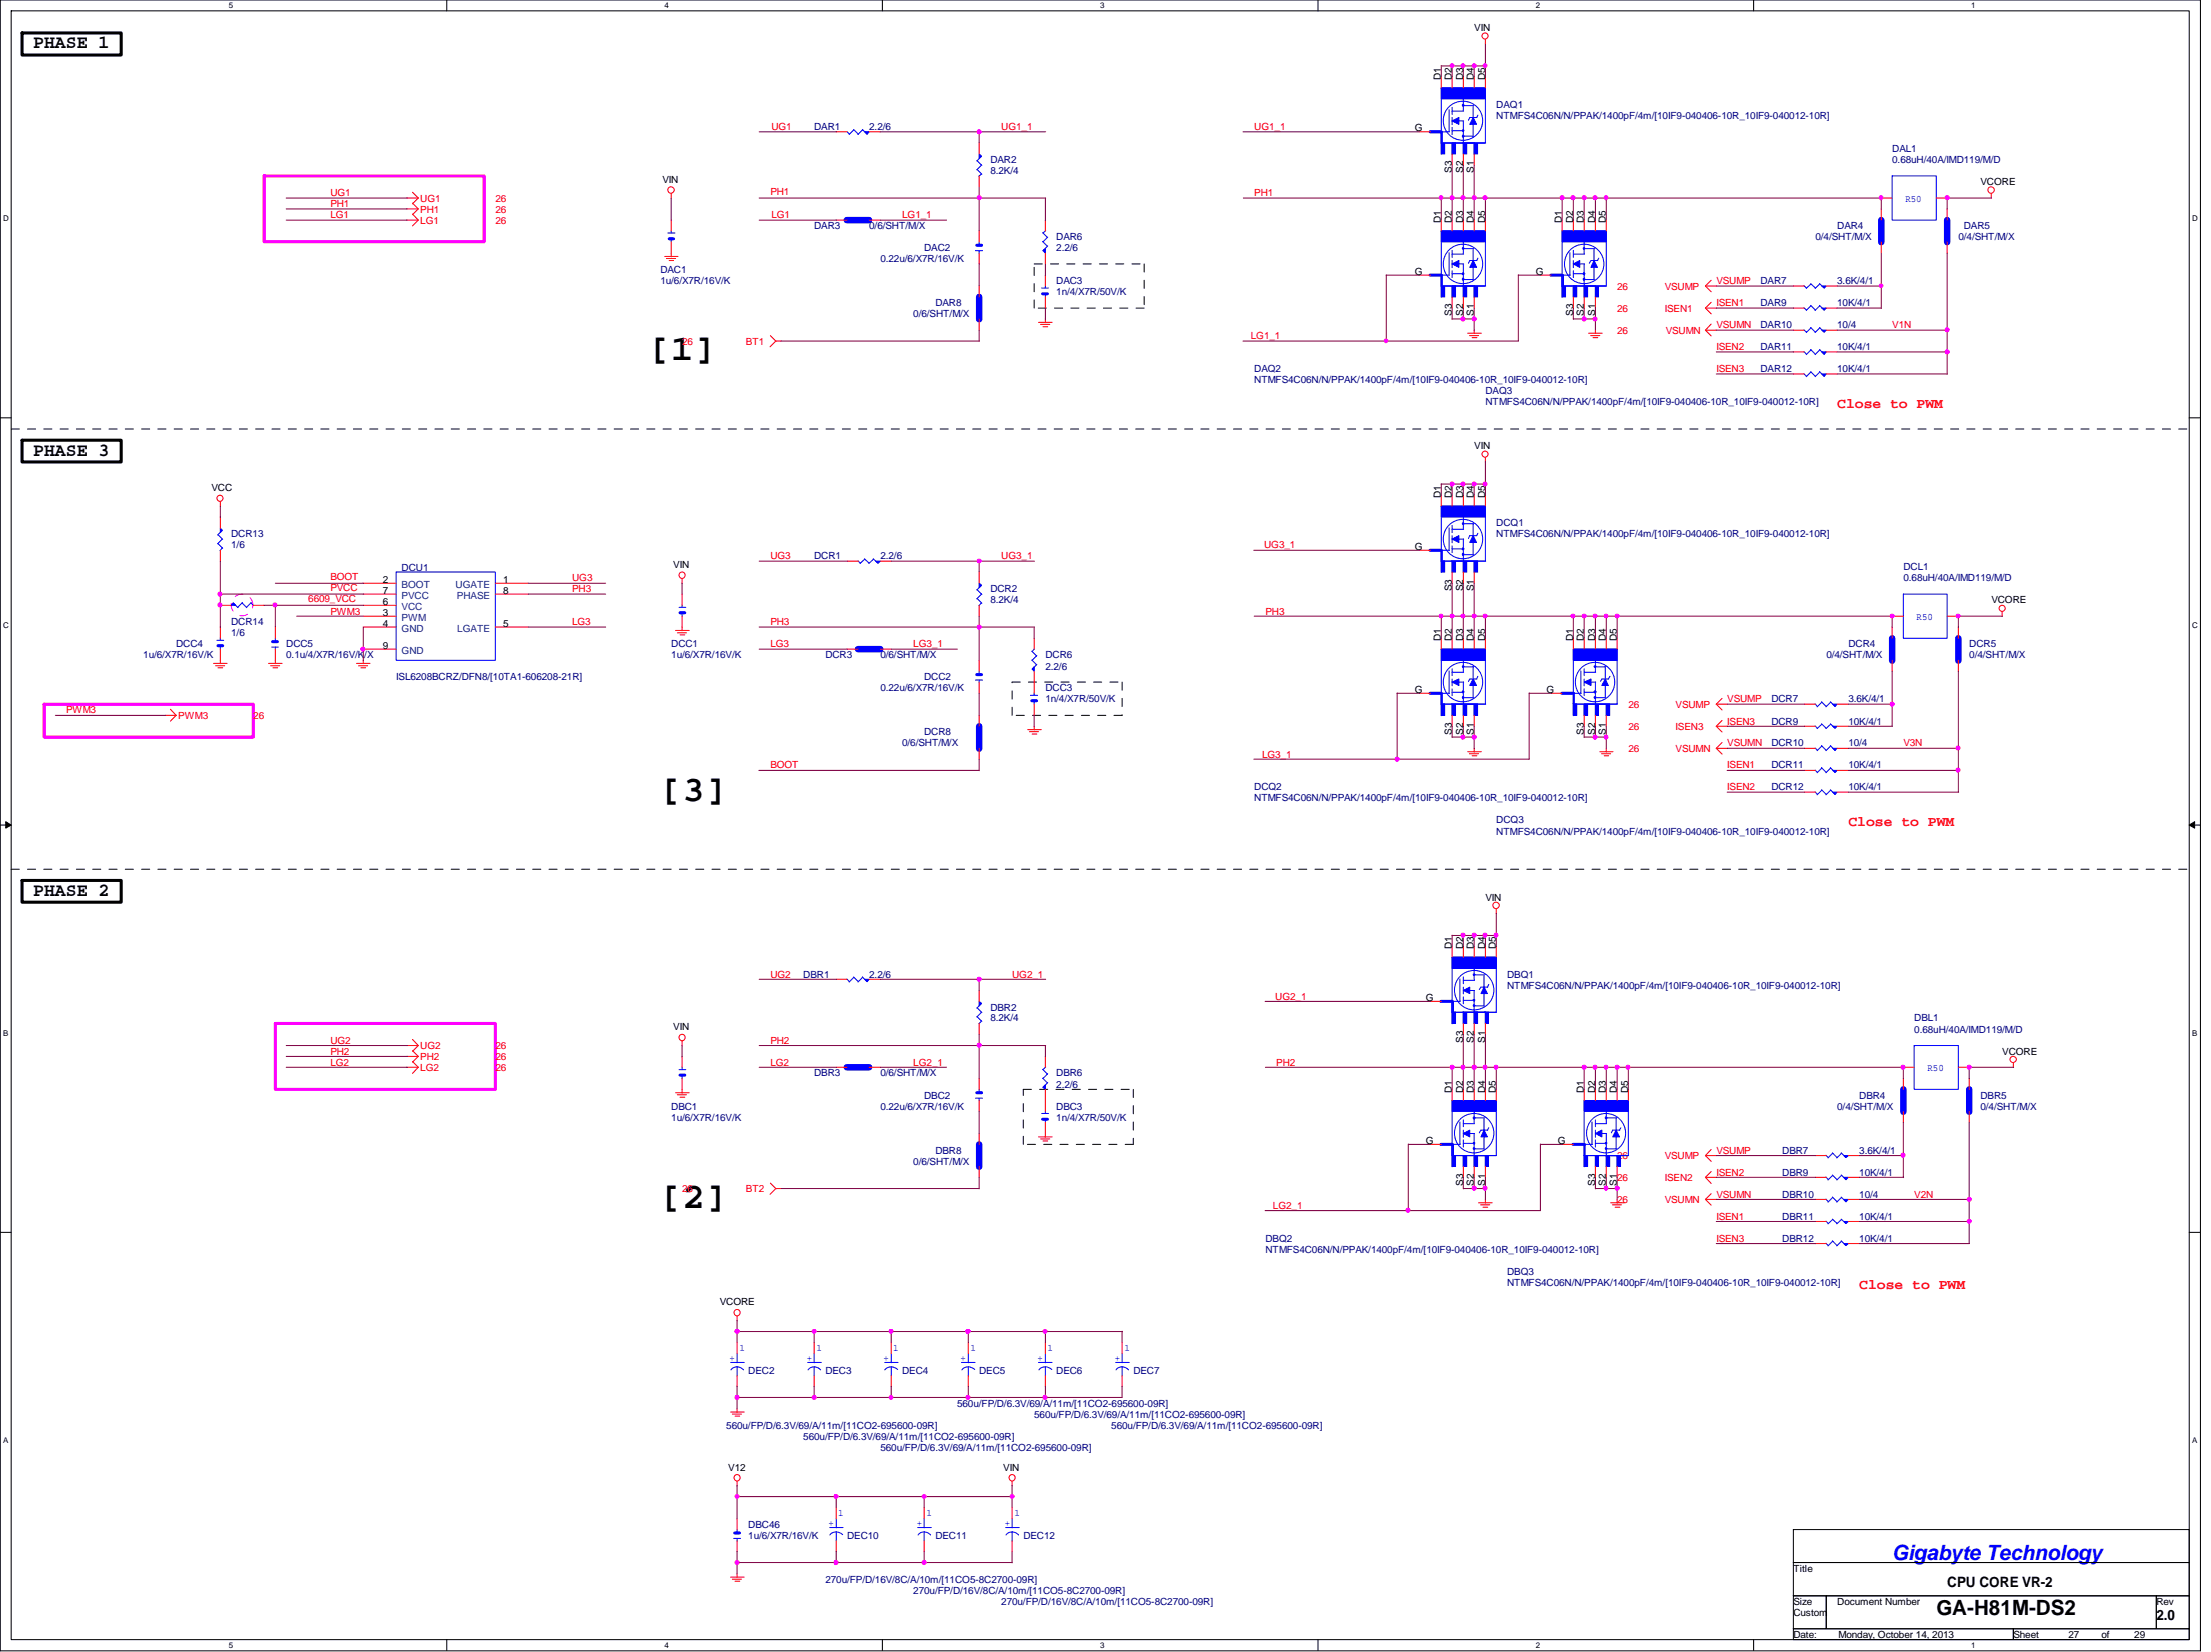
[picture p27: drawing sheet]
<svg xmlns="http://www.w3.org/2000/svg" width="276mm" height="206mm" viewBox="0 0 276 206" stroke-linecap="round" stroke-linejoin="round" font-family="sans-serif">
<defs><g id="words">
<g font-size="4.5">
<text x="80.9" y="44.9">[1]</text>
<text x="82.3" y="99.8">[3]</text>
<text x="82.3" y="150.5">[2]</text>
</g>
<text font-size="2.6" fill="#00f" x="235.9" y="194.4">Gigabyte Technology</text>
<text font-size="2.6" x="241.4" y="201.3">GA-H81M-DS2</text>
<g font-size="2.3">
<text x="4.1" y="6">PHASE 1</text>
<text x="4.1" y="56.8">PHASE 3</text>
<text x="4.1" y="111.6">PHASE 2</text>
</g>
<g font-size="1.8" fill="#f00">
<text x="229.1" y="50.9">Close to PWM</text>
<text x="230.5" y="103">Close to PWM</text>
<text x="231.8" y="160.6">Close to PWM</text>
</g>
<g font-size="1.8">
<text x="242.8" y="197.8">CPU CORE VR-2</text>
<text x="268.9" y="201.9">2.0</text>
</g>
<g font-size="1.2">
<text x="183.8" y="3.9">VIN</text>
<text x="179.7" y="10" transform="rotate(-90 179.7 10)">D1</text>
<text x="181" y="10" transform="rotate(-90 181 10)">D2</text>
<text x="182.4" y="10" transform="rotate(-90 182.4 10)">D3</text>
<text x="183.8" y="10" transform="rotate(-90 183.8 10)">D4</text>
<text x="185.2" y="10" transform="rotate(-90 185.2 10)">D5</text>
<text x="176.4" y="16.4">G</text>
<text x="82.6" y="22.8">VIN</text>
<text x="181" y="21.6" transform="rotate(-90 181 21.6)">S3</text>
<text x="182.4" y="21.6" transform="rotate(-90 182.4 21.6)">S2</text>
<text x="183.8" y="21.6" transform="rotate(-90 183.8 21.6)">S1</text>
<text x="246.9" y="23.1">VCORE</text>
<text x="179.7" y="27.8" transform="rotate(-90 179.7 27.8)">D1</text>
<text x="181" y="27.8" transform="rotate(-90 181 27.8)">D2</text>
<text x="182.4" y="27.8" transform="rotate(-90 182.4 27.8)">D3</text>
<text x="183.8" y="27.8" transform="rotate(-90 183.8 27.8)">D4</text>
<text x="185.2" y="27.8" transform="rotate(-90 185.2 27.8)">D5</text>
<text x="194.7" y="27.8" transform="rotate(-90 194.7 27.8)">D1</text>
<text x="196.1" y="27.8" transform="rotate(-90 196.1 27.8)">D2</text>
<text x="197.5" y="27.8" transform="rotate(-90 197.5 27.8)">D3</text>
<text x="198.9" y="27.8" transform="rotate(-90 198.9 27.8)">D4</text>
<text x="200.2" y="27.8" transform="rotate(-90 200.2 27.8)">D5</text>
<text x="176.4" y="34.2">G</text>
<text x="191.5" y="34.2">G</text>
<text x="181" y="39.4" transform="rotate(-90 181 39.4)">S3</text>
<text x="182.4" y="39.4" transform="rotate(-90 182.4 39.4)">S2</text>
<text x="183.8" y="39.4" transform="rotate(-90 183.8 39.4)">S1</text>
<text x="196.1" y="39.4" transform="rotate(-90 196.1 39.4)">S3</text>
<text x="197.5" y="39.4" transform="rotate(-90 197.5 39.4)">S2</text>
<text x="198.9" y="39.4" transform="rotate(-90 198.9 39.4)">S1</text>
<text x="183.8" y="56">VIN</text>
<text x="26.4" y="61.2">VCC</text>
<text x="179.7" y="62.1" transform="rotate(-90 179.7 62.1)">D1</text>
<text x="181" y="62.1" transform="rotate(-90 181 62.1)">D2</text>
<text x="182.4" y="62.1" transform="rotate(-90 182.4 62.1)">D3</text>
<text x="183.8" y="62.1" transform="rotate(-90 183.8 62.1)">D4</text>
<text x="185.2" y="62.1" transform="rotate(-90 185.2 62.1)">D5</text>
<text x="83.9" y="70.8">VIN</text>
<text x="176.4" y="68.5">G</text>
<text x="47.7" y="72.6">2</text>
<text x="47.7" y="74">7</text>
<text x="47.7" y="76.8">3</text>
<text x="47.7" y="75.4">6</text>
<text x="62.7" y="72.6">1</text>
<text x="62.7" y="74">8</text>
<text x="181" y="73.7" transform="rotate(-90 181 73.7)">S3</text>
<text x="182.4" y="73.7" transform="rotate(-90 182.4 73.7)">S2</text>
<text x="183.8" y="73.7" transform="rotate(-90 183.8 73.7)">S1</text>
<text x="248.3" y="75.2">VCORE</text>
<text x="47.7" y="78.1">4</text>
<text x="47.7" y="80.9">9</text>
<text x="62.7" y="78.1">5</text>
<text x="179.7" y="79.9" transform="rotate(-90 179.7 79.9)">D1</text>
<text x="181" y="79.9" transform="rotate(-90 181 79.9)">D2</text>
<text x="182.4" y="79.9" transform="rotate(-90 182.4 79.9)">D3</text>
<text x="183.8" y="79.9" transform="rotate(-90 183.8 79.9)">D4</text>
<text x="185.2" y="79.9" transform="rotate(-90 185.2 79.9)">D5</text>
<text x="196.1" y="79.9" transform="rotate(-90 196.1 79.9)">D1</text>
<text x="197.5" y="79.9" transform="rotate(-90 197.5 79.9)">D2</text>
<text x="198.9" y="79.9" transform="rotate(-90 198.9 79.9)">D3</text>
<text x="200.2" y="79.9" transform="rotate(-90 200.2 79.9)">D4</text>
<text x="201.6" y="79.9" transform="rotate(-90 201.6 79.9)">D5</text>
<text x="176.4" y="86.4">G</text>
<text x="192.8" y="86.4">G</text>
<text x="181" y="91.6" transform="rotate(-90 181 91.6)">S3</text>
<text x="182.4" y="91.6" transform="rotate(-90 182.4 91.6)">S2</text>
<text x="183.8" y="91.6" transform="rotate(-90 183.8 91.6)">S1</text>
<text x="197.5" y="91.6" transform="rotate(-90 197.5 91.6)">S3</text>
<text x="198.9" y="91.6" transform="rotate(-90 198.9 91.6)">S2</text>
<text x="200.2" y="91.6" transform="rotate(-90 200.2 91.6)">S1</text>
<text x="185.2" y="112.2">VIN</text>
<text x="181" y="118.3" transform="rotate(-90 181 118.3)">D1</text>
<text x="182.4" y="118.3" transform="rotate(-90 182.4 118.3)">D2</text>
<text x="183.8" y="118.3" transform="rotate(-90 183.8 118.3)">D3</text>
<text x="185.2" y="118.3" transform="rotate(-90 185.2 118.3)">D4</text>
<text x="186.5" y="118.3" transform="rotate(-90 186.5 118.3)">D5</text>
<text x="177.8" y="124.8">G</text>
<text x="83.9" y="128.4">VIN</text>
<text x="182.4" y="130" transform="rotate(-90 182.4 130)">S3</text>
<text x="183.8" y="130" transform="rotate(-90 183.8 130)">S2</text>
<text x="185.2" y="130" transform="rotate(-90 185.2 130)">S1</text>
<text x="249.6" y="131.4">VCORE</text>
<text x="181" y="136.2" transform="rotate(-90 181 136.2)">D1</text>
<text x="182.4" y="136.2" transform="rotate(-90 182.4 136.2)">D2</text>
<text x="183.8" y="136.2" transform="rotate(-90 183.8 136.2)">D3</text>
<text x="185.2" y="136.2" transform="rotate(-90 185.2 136.2)">D4</text>
<text x="186.5" y="136.2" transform="rotate(-90 186.5 136.2)">D5</text>
<text x="197.5" y="136.2" transform="rotate(-90 197.5 136.2)">D1</text>
<text x="198.9" y="136.2" transform="rotate(-90 198.9 136.2)">D2</text>
<text x="200.2" y="136.2" transform="rotate(-90 200.2 136.2)">D3</text>
<text x="201.6" y="136.2" transform="rotate(-90 201.6 136.2)">D4</text>
<text x="203" y="136.2" transform="rotate(-90 203 136.2)">D5</text>
<text x="177.8" y="142.6">G</text>
<text x="194.2" y="142.6">G</text>
<text x="182.4" y="147.8" transform="rotate(-90 182.4 147.8)">S3</text>
<text x="183.8" y="147.8" transform="rotate(-90 183.8 147.8)">S2</text>
<text x="185.2" y="147.8" transform="rotate(-90 185.2 147.8)">S1</text>
<text x="198.9" y="147.8" transform="rotate(-90 198.9 147.8)">S3</text>
<text x="200.2" y="147.8" transform="rotate(-90 200.2 147.8)">S2</text>
<text x="201.6" y="147.8" transform="rotate(-90 201.6 147.8)">S1</text>
<text x="89.7" y="162.7">VCORE</text>
<text x="90.8" y="183.3">V12</text>
<text x="125.1" y="183.3">VIN</text>
<text x="223.6" y="195.9">Title</text>
<text x="223.6" y="201.4">Custom</text>
<text x="223.6" y="200">Size</text>
<text x="229.1" y="200">Document Number</text>
<text x="268.9" y="200">Rev</text>
<text x="223.6" y="204.1">Date:</text>
<text x="229.2" y="204.1">Monday, October 14, 2013</text>
<text x="251" y="204.1">Sheet</text>
<text x="257.9" y="204.1">27</text>
<text x="262" y="204.1">of</text>
<text x="266.1" y="204.1">29</text>
</g>
<g font-size="1.2" fill="#f00">
<text x="96.2" y="16.2">UG1</text>
<text x="124.8" y="16.2">UG1_1</text>
<text x="156.4" y="16.2">UG1_1</text>
<text x="41.2" y="25.8">PH1</text>
<text x="41.2" y="24.4">UG1</text>
<text x="41.2" y="27.2">LG1</text>
<text x="52.4" y="27.9">LG1</text>
<text x="52.4" y="25.1">UG1</text>
<text x="52.4" y="26.5">PH1</text>
<text x="61.8" y="27.9">26</text>
<text x="61.8" y="25.1">26</text>
<text x="61.8" y="26.5">26</text>
<text x="96.1" y="24.3">PH1</text>
<text x="96.2" y="27.2">LG1</text>
<text x="112.5" y="27.2">LG1_1</text>
<text x="156.4" y="24.4">PH1</text>
<text x="214" y="35.4">VSUMP</text>
<text x="201.6" y="36.1">26</text>
<text x="201.6" y="38.9">26</text>
<text x="201.6" y="41.6">26</text>
<text x="207.6" y="36.1">VSUMP</text>
<text x="207.6" y="38.9">ISEN1</text>
<text x="207.7" y="41.6">VSUMN</text>
<text x="214" y="38.1">ISEN1</text>
<text x="214" y="40.9">VSUMN</text>
<text x="235.9" y="40.9">V1N</text>
<text x="85" y="43">26</text>
<text x="93" y="43">BT1</text>
<text x="156" y="42.3">LG1_1</text>
<text x="214" y="46.4">ISEN3</text>
<text x="214" y="43.6">ISEN2</text>
<text x="96.1" y="69.7">UG3</text>
<text x="124.8" y="69.7">UG3_1</text>
<text x="157.6" y="68.3">UG3_1</text>
<text x="38.4" y="75.1">6609_VCC</text>
<text x="41.2" y="76.6">PWM3</text>
<text x="41.2" y="73.7">PVCC</text>
<text x="41.2" y="72.3">BOOT</text>
<text x="71.3" y="73.8">PH3</text>
<text x="71.3" y="72.4">UG3</text>
<text x="71.3" y="77.9">LG3</text>
<text x="96.1" y="77.9">PH3</text>
<text x="157.8" y="76.6">PH3</text>
<text x="96.1" y="80.7">LG3</text>
<text x="113.9" y="80.7">LG3_1</text>
<text x="8.3" y="88.9">PWM3</text>
<text x="22.2" y="89.6">PWM3</text>
<text x="31.6" y="89.6">26</text>
<text x="203" y="88.2">26</text>
<text x="208.9" y="88.2">VSUMP</text>
<text x="215.3" y="87.5">VSUMP</text>
<text x="96.1" y="95.8">BOOT</text>
<text x="157.4" y="94.4">LG3_1</text>
<text x="203" y="91">26</text>
<text x="203" y="93.7">26</text>
<text x="208.9" y="91">ISEN3</text>
<text x="208.9" y="93.7">VSUMN</text>
<text x="215.3" y="93">VSUMN</text>
<text x="215.3" y="90.3">ISEN3</text>
<text x="215.3" y="95.8">ISEN1</text>
<text x="237.3" y="93">V3N</text>
<text x="215.3" y="98.5">ISEN2</text>
<text x="96.1" y="121.8">UG2</text>
<text x="126.2" y="121.8">UG2_1</text>
<text x="159" y="124.6">UG2_1</text>
<text x="41.2" y="130">UG2</text>
<text x="41.2" y="131.4">PH2</text>
<text x="52.4" y="130.7">UG2</text>
<text x="61.8" y="130.7">26</text>
<text x="96.1" y="130">PH2</text>
<text x="41.2" y="132.8">LG2</text>
<text x="52.4" y="132.1">PH2</text>
<text x="52.4" y="133.5">LG2</text>
<text x="61.8" y="132.1">26</text>
<text x="61.8" y="133.5">26</text>
<text x="96.1" y="132.8">LG2</text>
<text x="113.9" y="132.8">LG2_1</text>
<text x="159.1" y="132.8">PH2</text>
<text x="214" y="143.8">VSUMP</text>
<text x="85" y="148.6">26</text>
<text x="93" y="148.6">BT2</text>
<text x="201.6" y="144.4">26</text>
<text x="201.6" y="147.2">26</text>
<text x="201.6" y="149.9">26</text>
<text x="207.6" y="144.4">VSUMP</text>
<text x="207.6" y="147.2">ISEN2</text>
<text x="207.6" y="149.9">VSUMN</text>
<text x="214" y="146.5">ISEN2</text>
<text x="214" y="149.3">VSUMN</text>
<text x="238.7" y="149.3">V2N</text>
<text x="158.7" y="150.6">LG2_1</text>
<text x="214" y="154.7">ISEN3</text>
<text x="214" y="152">ISEN1</text>
</g>
<g font-size="1.2" fill="#000080">
<text x="101.5" y="16.2">DAR1</text>
<text x="108.4" y="16.2">2.2/6</text>
<text x="186.6" y="13.5">DAQ1</text>
<text x="186.6" y="14.9">NTMFS4C06N/N/PPAK/1400pF/4m/[10IF9-040406-10R_10IF9-040012-10R]</text>
<text x="123.5" y="20.3">DAR2</text>
<text x="123.5" y="21.7">8.2K/4</text>
<text x="235.9" y="19">DAL1</text>
<text x="235.9" y="20.3">0.68uH/40A/IMD119/M/D</text>
<text x="101.5" y="28.6">DAR3</text>
<text x="108.4" y="28.6">0/6/SHT/M/X</text>
<text x="131.7" y="29.9">DAR6</text>
<text x="226.4" y="29.9">0/4/SHT/M/X</text>
<text x="229.1" y="28.6">DAR4</text>
<text x="244.2" y="29.9">0/4/SHT/M/X</text>
<text x="244.9" y="28.6">DAR5</text>
<text x="82.3" y="34">DAC1</text>
<text x="82.3" y="35.4">1u/6/X7R/16V/K</text>
<text x="109.8" y="32.7">0.22u/6/X7R/16V/K</text>
<text x="115.2" y="31.3">DAC2</text>
<text x="131.7" y="31.3">2.2/6</text>
<text x="131.7" y="35.4">DAC3</text>
<text x="219.5" y="35.4">DAR7</text>
<text x="229.1" y="35.4">3.6K/4/1</text>
<text x="113.9" y="39.5">0/6/SHT/M/X</text>
<text x="116.6" y="38.1">DAR8</text>
<text x="131.7" y="36.8">1n/4/X7R/50V/K</text>
<text x="219.5" y="38.1">DAR9</text>
<text x="219.5" y="40.9">DAR10</text>
<text x="229.1" y="40.9">10/4</text>
<text x="229.1" y="38.1">10K/4/1</text>
<text x="156.4" y="46.4">DAQ2</text>
<text x="156.4" y="47.8">NTMFS4C06N/N/PPAK/1400pF/4m/[10IF9-040406-10R_10IF9-040012-10R]</text>
<text x="219.5" y="46.4">DAR12</text>
<text x="219.5" y="43.6">DAR11</text>
<text x="229.1" y="46.4">10K/4/1</text>
<text x="229.1" y="43.6">10K/4/1</text>
<text x="185.2" y="49.1">DAQ3</text>
<text x="185.2" y="50.5">NTMFS4C06N/N/PPAK/1400pF/4m/[10IF9-040406-10R_10IF9-040012-10R]</text>
<text x="186.6" y="65.6">DCQ1</text>
<text x="28.8" y="67">DCR13</text>
<text x="28.8" y="68.3">1/6</text>
<text x="50.1" y="71.2">DCU1</text>
<text x="101.5" y="69.7">DCR1</text>
<text x="109.8" y="69.7">2.2/6</text>
<text x="186.6" y="67">NTMFS4C06N/N/PPAK/1400pF/4m/[10IF9-040406-10R_10IF9-040012-10R]</text>
<text x="237.3" y="71.1">DCL1</text>
<text x="28.8" y="77.9">DCR14</text>
<text x="123.5" y="73.8">DCR2</text>
<text x="123.5" y="75.2">8.2K/4</text>
<text x="237.3" y="72.4">0.68uH/40A/IMD119/M/D</text>
<text x="17.9" y="82">1u/6/X7R/16V/K</text>
<text x="22" y="80.7">DCC4</text>
<text x="28.8" y="79.3">1/6</text>
<text x="35.7" y="80.7">DCC5</text>
<text x="35.7" y="82">0.1u/4/X7R/16V/K/X</text>
<text x="83.7" y="80.7">DCC1</text>
<text x="83.7" y="82">1u/6/X7R/16V/K</text>
<text x="102.9" y="82">DCR3</text>
<text x="109.8" y="82">0/6/SHT/M/X</text>
<text x="130.3" y="82">DCR6</text>
<text x="130.3" y="83.4">2.2/6</text>
<text x="227.7" y="82">0/4/SHT/M/X</text>
<text x="230.5" y="80.7">DCR4</text>
<text x="245.5" y="80.7">DCR5</text>
<text x="245.5" y="82">0/4/SHT/M/X</text>
<text x="49.4" y="84.8">ISL6208BCRZ/DFN8/[10TA1-606208-21R]</text>
<text x="109.8" y="86.1">0.22u/6/X7R/16V/K</text>
<text x="115.2" y="84.8">DCC2</text>
<text x="130.3" y="86.1">DCC3</text>
<text x="130.3" y="87.5">1n/4/X7R/50V/K</text>
<text x="220.8" y="87.5">DCR7</text>
<text x="230.5" y="87.5">3.6K/4/1</text>
<text x="112.5" y="93">0/6/SHT/M/X</text>
<text x="115.2" y="91.7">DCR8</text>
<text x="220.8" y="95.8">DCR11</text>
<text x="220.8" y="90.3">DCR9</text>
<text x="220.8" y="93">DCR10</text>
<text x="230.5" y="95.8">10K/4/1</text>
<text x="230.5" y="93">10/4</text>
<text x="230.5" y="90.3">10K/4/1</text>
<text x="156.4" y="98.5">DCQ2</text>
<text x="156.4" y="99.9">NTMFS4C06N/N/PPAK/1400pF/4m/[10IF9-040406-10R_10IF9-040012-10R]</text>
<text x="220.8" y="98.5">DCR12</text>
<text x="230.5" y="98.5">10K/4/1</text>
<text x="186.6" y="102.6">DCQ3</text>
<text x="186.6" y="104">NTMFS4C06N/N/PPAK/1400pF/4m/[10IF9-040406-10R_10IF9-040012-10R]</text>
<text x="100.2" y="121.8">DBR1</text>
<text x="108.4" y="121.8">2.2/6</text>
<text x="123.5" y="125.9">DBR2</text>
<text x="187.9" y="121.8">DBQ1</text>
<text x="187.9" y="123.2">NTMFS4C06N/N/PPAK/1400pF/4m/[10IF9-040406-10R_10IF9-040012-10R]</text>
<text x="123.5" y="127.3">8.2K/4</text>
<text x="238.7" y="127.3">DBL1</text>
<text x="238.7" y="128.7">0.68uH/40A/IMD119/M/D</text>
<text x="101.5" y="134.2">DBR3</text>
<text x="109.8" y="134.2">0/6/SHT/M/X</text>
<text x="115.2" y="136.9">DBC2</text>
<text x="131.7" y="134.2">DBR6</text>
<text x="131.7" y="135.6">2.2/6</text>
<text x="231.8" y="136.9">DBR4</text>
<text x="246.9" y="136.9">DBR5</text>
<text x="83.7" y="138.3">DBC1</text>
<text x="83.7" y="139.7">1u/6/X7R/16V/K</text>
<text x="109.8" y="138.3">0.22u/6/X7R/16V/K</text>
<text x="116.6" y="143.8">DBR8</text>
<text x="131.7" y="138.3">DBC3</text>
<text x="131.7" y="139.7">1n/4/X7R/50V/K</text>
<text x="222.2" y="143.8">DBR7</text>
<text x="229.1" y="138.3">0/4/SHT/M/X</text>
<text x="231.8" y="143.8">3.6K/4/1</text>
<text x="246.9" y="138.3">0/4/SHT/M/X</text>
<text x="113.9" y="145.2">0/6/SHT/M/X</text>
<text x="222.2" y="146.5">DBR9</text>
<text x="222.2" y="149.3">DBR10</text>
<text x="231.8" y="149.3">10/4</text>
<text x="231.8" y="146.5">10K/4/1</text>
<text x="157.8" y="154.7">DBQ2</text>
<text x="222.2" y="154.7">DBR12</text>
<text x="222.2" y="152">DBR11</text>
<text x="231.8" y="154.7">10K/4/1</text>
<text x="231.8" y="152">10K/4/1</text>
<text x="157.8" y="156.1">NTMFS4C06N/N/PPAK/1400pF/4m/[10IF9-040406-10R_10IF9-040012-10R]</text>
<text x="187.9" y="158.9">DBQ3</text>
<text x="187.9" y="160.2">NTMFS4C06N/N/PPAK/1400pF/4m/[10IF9-040406-10R_10IF9-040012-10R]</text>
<text x="93.3" y="171.2">DEC2</text>
<text x="102.9" y="171.2">DEC3</text>
<text x="112.5" y="171.2">DEC4</text>
<text x="122.1" y="171.2">DEC5</text>
<text x="131.7" y="171.2">DEC6</text>
<text x="141.3" y="171.2">DEC7</text>
<text x="90.5" y="178.1">560u/FP/D/6.3V/69/A/11m/[11CO2-695600-09R]</text>
<text x="100.2" y="179.5">560u/FP/D/6.3V/69/A/11m/[11CO2-695600-09R]</text>
<text x="119.3" y="175.3">560u/FP/D/6.3V/69/A/11m/[11CO2-695600-09R]</text>
<text x="128.9" y="176.7">560u/FP/D/6.3V/69/A/11m/[11CO2-695600-09R]</text>
<text x="138.6" y="178.1">560u/FP/D/6.3V/69/A/11m/[11CO2-695600-09R]</text>
<text x="109.8" y="180.8">560u/FP/D/6.3V/69/A/11m/[11CO2-695600-09R]</text>
<text x="93.3" y="190.4">DBC46</text>
<text x="93.3" y="191.8">1u/6/X7R/16V/K</text>
<text x="105.6" y="191.8">DEC10</text>
<text x="116.6" y="191.8">DEC11</text>
<text x="127.6" y="191.8">DEC12</text>
<text x="102.9" y="197.3">270u/FP/D/16V/8C/A/10m/[11CO5-8C2700-09R]</text>
<text x="113.9" y="198.6">270u/FP/D/16V/8C/A/10m/[11CO5-8C2700-09R]</text>
<text x="124.8" y="200">270u/FP/D/16V/8C/A/10m/[11CO5-8C2700-09R]</text>
</g>
<g font-size="1.2" fill="#00f">
<text x="237.6" y="25.1">R50</text>
<text x="239" y="77.3">R50</text>
<text x="240.3" y="133.5">R50</text>
<text x="91" y="169.6">+</text>
<text x="92.2" y="168.3">1</text>
<text x="100.6" y="169.6">+</text>
<text x="101.8" y="168.3">1</text>
<text x="110.1" y="169.6">+</text>
<text x="111.4" y="168.3">1</text>
<text x="119.8" y="169.6">+</text>
<text x="121" y="168.3">1</text>
<text x="129.4" y="169.6">+</text>
<text x="130.6" y="168.3">1</text>
<text x="139" y="169.6">+</text>
<text x="140.2" y="168.3">1</text>
<text x="103.3" y="190.2">+</text>
<text x="104.5" y="188.9">1</text>
<text x="114.3" y="190.2">+</text>
<text x="115.5" y="188.9">1</text>
<text x="125.3" y="190.2">+</text>
<text x="126.5" y="188.9">1</text>
</g>
<g font-size="1.2" fill="#004080">
<text x="50.1" y="73.3">BOOT</text>
<text x="50.1" y="74.6">PVCC</text>
<text x="50.1" y="77.4">PWM</text>
<text x="50.1" y="76">VCC</text>
<text x="56.8" y="73.3">UGATE</text>
<text x="57" y="74.6">PHASE</text>
<text x="50.1" y="78.7">GND</text>
<text x="50.1" y="81.5">GND</text>
<text x="57" y="78.7">LGATE</text>
</g>
<g font-size="1">
<text x="28.5" y="1">5</text>
<text x="82.8" y="1">4</text>
<text x="137.2" y="1">3</text>
<text x="191.5" y="1">2</text>
<text x="245.8" y="1">1</text>
<text x=".4" y="27.6">D</text>
<text x="273.3" y="27.6">D</text>
<text x=".4" y="78.3">C</text>
<text x="273.3" y="78.3">C</text>
<text x=".4" y="129.1">B</text>
<text x="273.3" y="129.1">B</text>
<text x=".4" y="179.8">A</text>
<text x="273.3" y="179.8">A</text>
<text x="28.5" y="205.4">5</text>
<text x="82.8" y="205.4">4</text>
<text x="137.2" y="205.4">3</text>
<text x="191.5" y="205.4">2</text>
<text x="245.8" y="205.4">1</text>
</g>
</g></defs>
<path d="M0 0h274.3v205.7h-274.3zM1.4 1.4h271.6v202.9h-271.6z" fill="none" stroke="#000" stroke-width=".13"/>
<g fill="#fff">
<path d="M28.5 .1h.6v1.1h-.6z"/>
<path d="M28.5 204.5h.6v1.1h-.6z"/>
</g>
<path d="M55.7 0v1.4M55.7 204.3v1.4" fill="none" stroke="#000" stroke-width=".13"/>
<g fill="#fff">
<path d="M82.8 .1h.6v1.1h-.6z"/>
<path d="M82.8 204.5h.6v1.1h-.6z"/>
</g>
<path d="M110 0v1.4M110 204.3v1.4" fill="none" stroke="#000" stroke-width=".13"/>
<g fill="#fff">
<path d="M137.2 .1h.5v1.1h-.5z"/>
<path d="M137.2 204.5h.5v1.1h-.5z"/>
</g>
<path d="M164.3 0v1.4M164.3 204.3v1.4" fill="none" stroke="#000" stroke-width=".13"/>
<g fill="#fff">
<path d="M191.5 .1h.5v1.1h-.5z"/>
<path d="M191.5 204.5h.5v1.1h-.5z"/>
</g>
<path d="M218.6 0v1.4M218.6 204.3v1.4" fill="none" stroke="#000" stroke-width=".13"/>
<g fill="#fff">
<path d="M245.8 .1h.5v1.1h-.5z"/>
<path d="M245.8 204.5h.5v1.1h-.5z"/>
<path d="M.4 26.7h.7v1.1h-.7z"/>
<path d="M273.3 26.7h.7v1.1h-.7z"/>
<path d="M.4 77.4h.7v1.1h-.7z"/>
<path d="M273.3 77.4h.7v1.1h-.7z"/>
</g>
<path d="M0 52.1h1.4M273 52.1h1.3" fill="none" stroke="#000" stroke-width=".13"/>
<g fill="#fff">
<path d="M.4 128.2h.6v1.1h-.6z"/>
<path d="M273.3 128.2h.6v1.1h-.6z"/>
</g>
<path d="M0 102.8h1.4M273 102.8h1.3" fill="none" stroke="#000" stroke-width=".13"/>
<path d="M.7 102.4l.7 .4-.7 .4zM273 102.8l.6-.4v.8z" fill="#000"/>
<path d="M.7 102.4l.7 .4-.7 .4zM273 102.8l.6-.4v.8z" fill="none" stroke="#000" stroke-width=".12"/>
<g fill="#fff">
<path d="M.4 178.9h.6v1.1h-.6z"/>
<path d="M273.3 178.9h.6v1.1h-.6z"/>
</g>
<path d="M0 153.6h1.4M273 153.6h1.3M223.6 190.6h49.4v4.1h-49.4zM223.6 194.7h49.4v4.2h-49.4zM223.6 198.9h4.1v4.1h-4.1zM227.7 198.9h41.1v4.1h-41.1zM268.8 198.9h4.2v4.1h-4.2zM223.6 203h27.4v1.3h-27.4zM251 203h22v1.3h-22z" fill="none" stroke="#000" stroke-width=".13"/>
<g fill="none" stroke="#000" stroke-width=".12" stroke-dasharray="1 1 1 1 1 1 1 1">
<path d="M128.9 32.9h13.8M128.9 38.4v-5.5M142.7 32.9v5.5M142.7 38.4h-13.8M1.4 53.5h271.6M126.2 85h13.7M126.2 89.2v-4.2M139.9 85v4.2M139.9 89.2h-13.7M1.4 108.3h271.6M127.6 135.8h13.7M141.3 135.8v6.8"/>
<path d="M127.6 142.6v-6.8M141.3 142.6h-13.7"/>
</g>
<path d="M32.9 21.9h27.5v8.2h-27.5zM5.5 87.8h26.1v4.1h-26.1zM34.3 127.5h27.5v8.3h-27.5z" fill="none" stroke="#f0f" stroke-width=".38"/>
<path d="M2.7 4.1h12.4v2.8h-12.4zM2.7 54.9h12.4v2.7h-12.4zM2.7 109.7h12.4v2.7h-12.4z" fill="none" stroke="#000" stroke-width=".38"/>
<circle cx="30.2" cy="75.4" r="1.35" fill="none" stroke="#f0f" stroke-width=".12" stroke-dasharray="1 1 1 1 1 1 1 1"/>
<g fill="none" stroke="#f00" stroke-width=".13">
<path d="M185.2 4.9v.6M50.7 27.4h1.4M50.7 24.7h1.4M50.7 26h1.4M51.4 26.7l.7 .7M51.4 24l.7 .7M51.4 25.3l.7 .7M52.1 27.4l-.7 .8M52.1 24.7l-.7 .7M52.1 26l-.7 .8M82.9 32h1.6M83.1 32.2h1.1"/>
<path d="M83.4 32.5h.6M83.7 24.1v.6M83.7 31.5v.5M130.3 39.7v.5M212.6 35.6h1.4M212.6 35.6l.7 .8M212.6 38.4h1.4M212.6 38.4l.7 .7M213.3 34.9l-.7 .7M213.3 37.7l-.7 .7M248.3 24.1v.6M96 41.8l.8 .7"/>
<path d="M96.7 42.5h.7M96.7 42.5l-.7 .7M129.5 40.2h1.7M129.7 40.4h1.2M130 40.7h.6M183 41.5h1.7M183.2 41.8h1.2M183.5 42.1h.6M183.8 41.1v.5M185.2 57v.6M198.1 41.5h1.7M198.3 41.8h1.2"/>
<path d="M198.6 42.1h.6M198.9 41.1v.5M212.6 41.1h1.4M212.6 41.1l.7 .8M213.3 40.4l-.7 .7M27.5 62.5v.6M45.3 72.7h4.1M45.3 74h4.1M45.3 76.8h4.1M45.3 75.4h4.1M45.3 78.1h4.1M61.8 72.7h4.1"/>
<path d="M61.8 74h4.1M61.8 78.1h4.1M84.2 78.6h1.7M84.4 78.9h1.2M84.8 79.1h.6M85 72.1v.6M85 78.1v.5M249.6 76.2v.6M20.6 89.2h1.4M21.2 88.4l.8 .8M22 89.2l-.8 .7M26.6 82.7h1.7"/>
<path d="M26.9 83h1.1M27.2 83.2h.6M27.5 82.3v.4M33.5 82.7h1.7M33.7 83h1.2M34 83.2h.6M34.3 82.3v.4M44.4 82.7h1.7M44.7 83h1.1M45 83.2h.6M45.3 82.3v.4M45.3 80.9h4.1"/>
<path d="M128.1 90.9h1.7M128.3 91.2h1.2M128.7 91.5h.6M128.9 90.5v.5M183 93.7h1.7M183.2 93.9h1.2M183.5 94.2h.6M183.8 93.3v.4M199.5 93.7h1.6M199.7 93.9h1.1M200 94.2h.6M200.3 93.3v.4"/>
<path d="M214 90.5h1.4M214 90.5l.7 .7M214 87.8h1.4M214 87.8l.7 .7M214 93.3h1.4M214 93.3l.7 .7M214.7 89.8l-.7 .7M214.7 87l-.7 .8M214.7 92.5l-.7 .8M186.6 113.3v.6M50.7 130.3h1.4M50.7 131.7h1.4"/>
<path d="M50.7 133h1.4M51.4 129.5l.7 .8M51.4 130.9l.7 .8M51.4 132.3l.7 .7M52.1 130.3l-.7 .7M52.1 131.7l-.7 .7M52.1 133l-.7 .8M84.2 136.2h1.7M84.4 136.4h1.2M84.8 136.7h.6M85 129.7v.6M85 135.8v.4"/>
<path d="M251 132.5v.5M96 147.4l.8 .8M96.7 148.1h.7M96.7 148.1l-.7 .7M129.5 141.7h1.7M129.7 141.9h1.2M130 142.2h.6M130.3 141.3v.4M184.4 149.9h1.6M184.6 150.2h1.1M184.9 150.4h.6M185.2 149.5v.4"/>
<path d="M200.8 149.9h1.7M201 150.2h1.2M201.4 150.4h.6M201.6 149.5v.4M212.6 144h1.4M212.6 144l.7 .7M212.6 146.7h1.4M212.6 146.7l.7 .8M212.6 149.5h1.4M212.6 149.5l.7 .7M213.3 143.3l-.7 .7M213.3 146l-.7 .7"/>
<path d="M213.3 148.8l-.7 .7M91.1 176h1.7M91.3 176.2h1.1M91.6 176.5h.6M91.9 164v.6M91.9 175.5v.5M91.1 196.5h1.7M91.3 196.8h1.1M91.6 197.1h.6M91.9 184.6v.6M91.9 196.1v.5M126.2 184.6v.6"/>
<circle cx="185.2" cy="4.5" r=".38"/>
<circle cx="83.7" cy="23.7" r=".4"/>
<circle cx="248.2" cy="23.7" r=".4"/>
<circle cx="185.2" cy="56.6" r=".38"/>
<circle cx="27.4" cy="62.1" r=".38"/>
<circle cx="85" cy="71.7" r=".39"/>
<circle cx="249.6" cy="75.8" r=".38"/>
<circle cx="186.5" cy="112.8" r=".4"/>
<circle cx="85" cy="129.3" r=".39"/>
<circle cx="251" cy="132" r=".39"/>
<circle cx="91.9" cy="163.6" r=".39"/>
<circle cx="91.9" cy="184.2" r=".39"/>
<circle cx="126.2" cy="184.2" r=".39"/>
</g>
<g fill="none" stroke="#00f" stroke-width=".13">
<path d="M49.4 71.3h12.4v11h-12.4zM198.5 139.8v2.8M198.9 139.6v.8M200.3 138.5v1.5M200.3 139.3h1.2M201.5 139.3v3.9M197.5 142.6h1M198.9 140.8v.9M198.9 142.1v.9M198.9 140h1.4M198.9 142.5h1.4M198.9 141.3h1.4"/>
<path d="M200.2 143.2h1.3M200.3 141.3v2.8M201.1 140.8h.9"/>
<circle cx="200.2" cy="141.2" r="2.45"/>
</g>
<path d="M200.2 139.2h.1l.1 .1-.2 .1z" fill-rule="evenodd" fill="#00f"/>
<path d="M200.2 139.2h.1l.1 .1-.2 .1z" fill="none" stroke="#00f" stroke-width=".13"/>
<path d="M200.2 142.4h.1v.1h-.1z" fill-rule="evenodd" fill="#00f"/>
<path d="M200.2 142.4h.1v.1h-.1z" fill="none" stroke="#00f" stroke-width=".13"/>
<path d="M200.2 143.1h.1v.1h-.1z" fill-rule="evenodd" fill="#00f"/>
<path d="M200.2 143.1h.1v.1h-.1zM201.1 140.8l-.2 .4M202.1 140.5l-.2 .3" fill="none" stroke="#00f" stroke-width=".13"/>
<path d="M201.5 140.8l.4 .9h-.8z" fill-rule="evenodd" fill="#00f"/>
<path d="M201.5 140.8l.4 .9h-.8z" fill="none" stroke="#00f" stroke-width=".13"/>
<path d="M198.9 141.3l.8-.5v.9z" fill-rule="evenodd" fill="#00f"/>
<path d="M200.3 137.2v1.4M197.5 142.6v2.8M198.9 144h2.8M198.9 141.3l.8-.5v.9zM198.9 144v1.4M200.3 144v1.4M201.6 144v1.4" fill="none" stroke="#00f" stroke-width=".13"/>
<path d="M198.9 144h.4v1.4h-.4z" fill-rule="evenodd" fill="#00f"/>
<path d="M198.9 144h.4v1.4h-.4z" fill="none" stroke="#00f" stroke-width=".13"/>
<path d="M200.3 144h.4v1.4h-.4z" fill-rule="evenodd" fill="#00f"/>
<path d="M200.3 144h.4v1.4h-.4z" fill="none" stroke="#00f" stroke-width=".13"/>
<path d="M201.6 144h.4v1.4h-.4z" fill-rule="evenodd" fill="#00f"/>
<path d="M201.6 144h.4v1.4h-.4z" fill="none" stroke="#00f" stroke-width=".13"/>
<path d="M197.5 144h.4v1.4h-.4z" fill-rule="evenodd" fill="#00f"/>
<path d="M197.5 144h5.6M197.5 144h.4v1.4h-.4z" fill="none" stroke="#00f" stroke-width=".13"/>
<path d="M197.5 137.2h5.5v1.3h-5.5z" fill="#00f"/>
<path d="M226.3 96l.3 .3M227.1 95.7l.6 .6M227.1 95.7l-.5 .6M228.2 95.7l-.5 .6M197.5 137.2h5.5v1.3h-5.5zM197.5 137.2h5.5v6.8h-5.5zM196.1 142.6h1.4M197.5 142.6v1.4M197.6 142.6v1.4" fill="none" stroke="#00f" stroke-width=".13"/>
<path d="M196.1 142.6h1.4" fill="none" stroke="#00f" stroke-width=".38"/>
<path d="M197.5 135.8v1.4M198.9 135.8v1.4M200.3 135.8v1.4M201.6 135.8v1.4M203 135.8v1.4M245.5 134.4v1.4M245.5 138.5v1.4M194.8 142.6h1.4M198.9 145.4v1.3M200.3 145.4v1.3M201.6 145.4v1.3" fill="none" stroke="#f00" stroke-width=".13"/>
<path d="M245.5 135.8v2.8" fill="none" stroke="#00f" stroke-width=".8"/>
<path d="M228.5 96h.6l-.3 .3z" fill-rule="evenodd" fill="#00f"/>
<path d="M228.2 95.7l.6 .6M228.5 96h.6l-.3 .3zM227.7 144l.3 .3M228.5 143.7l.6 .6M228.5 143.7l-.6 .6M229.6 143.7l-.6 .6M119.9 169.8h1.7M120.7 170.3a.93 .93 0 0 0-.8 .4M120.7 168.7v1.1M120.7 170.3v1.2M120.7 170.3l.3 .1 .5 .3" fill="none" stroke="#00f" stroke-width=".13"/>
<path d="M224.9 96h1.4M229.1 96h1.3M120.7 167.3v1.4M120.7 171.4v1.4" fill="none" stroke="#f00" stroke-width=".13"/>
<path d="M229.9 144h.5l-.2 .3z" fill-rule="evenodd" fill="#00f"/>
<g fill="none" stroke="#00f" stroke-width=".13">
<path d="M179.7 86.4h1M180.7 83.6v2.8M181 83.4v.8M181 84.6v.9M181 85.8v.9M181 83.8h1.5M181 86.3h1.5M181 85h1.5M182.4 86.9h1.3M182.4 82.3v1.5M182.4 85v2.8M182.4 83.1h1.3"/>
<path d="M183.3 84.6h.8M183.7 83.1v3.9M229.6 143.7l.6 .6M229.9 144h.5l-.2 .3zM91.1 169.8h1.7M91.9 170.3l-.6 .2-.2 .2M91.9 168.7v1.1M91.9 170.3v1.2M91.9 170.3l.6 .2 .2 .2M91.5 191.7h.8M91.9 190.6v.5M91.9 191.7v.4"/>
<circle cx="182.4" cy="85" r="2.46"/>
</g>
<path d="M226.3 144h1.4M230.4 144h1.4M91.9 167.3v1.4M91.9 171.4v1.4M91.9 189.3v1.3M91.9 192v1.4" fill="none" stroke="#f00" stroke-width=".13"/>
<path d="M91.6 191h.6" fill="none" stroke="#00f" stroke-width=".38"/>
<path d="M182.3 83h.2v.1h-.2z" fill-rule="evenodd" fill="#00f"/>
<path d="M182.3 83h.2v.1h-.2z" fill="none" stroke="#00f" stroke-width=".13"/>
<path d="M182.3 86.1h.2v.1l-.1 .2z" fill-rule="evenodd" fill="#00f"/>
<path d="M182.3 86.1h.2v.1l-.1 .2z" fill="none" stroke="#00f" stroke-width=".13"/>
<path d="M182.3 86.8h.2v.2h-.2z" fill-rule="evenodd" fill="#00f"/>
<path d="M182.3 86.8h.2v.2h-.2zM183.3 84.6l-.2 .3M184.3 84.3l-.2 .3" fill="none" stroke="#00f" stroke-width=".13"/>
<path d="M183.7 84.6l.4 .8h-.8z" fill-rule="evenodd" fill="#00f"/>
<path d="M183.7 84.6l.4 .8h-.8z" fill="none" stroke="#00f" stroke-width=".13"/>
<path d="M181 85l.9-.4v.8z" fill-rule="evenodd" fill="#00f"/>
<path d="M179.7 86.4v2.8M181 87.8h2.8M181 85l.9-.4v.8zM181 87.8v1.4M182.4 80.9v1.4M182.4 87.8v1.4M183.8 87.8v1.4" fill="none" stroke="#00f" stroke-width=".13"/>
<path d="M181 87.8h.5v1.4h-.5z" fill-rule="evenodd" fill="#00f"/>
<path d="M181 87.8h.5v1.4h-.5z" fill="none" stroke="#00f" stroke-width=".13"/>
<path d="M182.4 87.8h.5v1.4h-.5z" fill-rule="evenodd" fill="#00f"/>
<path d="M182.4 87.8h.5v1.4h-.5z" fill="none" stroke="#00f" stroke-width=".13"/>
<path d="M183.8 87.8h.4v1.4h-.4z" fill-rule="evenodd" fill="#00f"/>
<path d="M183.8 87.8h.4v1.4h-.4z" fill="none" stroke="#00f" stroke-width=".13"/>
<path d="M179.7 87.8h.4v1.4h-.4z" fill-rule="evenodd" fill="#00f"/>
<path d="M179.7 87.8h5.5M179.7 87.8h.4v1.4h-.4z" fill="none" stroke="#00f" stroke-width=".13"/>
<path d="M179.7 80.9h5.5v1.4h-5.5z" fill="#00f"/>
<path d="M27.2 66.6l.6 .6M27.2 67.7l.6 .6M27.7 67.2l-.6 .6M27.7 68.3l-.3 .3M178.3 86.4h1.4M179.7 80.9h5.5v1.4h-5.5zM179.7 80.9h5.5v6.9h-5.5zM179.7 86.4v1.4M179.8 86.4v1.4" fill="none" stroke="#00f" stroke-width=".13"/>
<path d="M178.3 86.4h1.4" fill="none" stroke="#00f" stroke-width=".38"/>
<path d="M179.7 79.5v1.4M181 79.5v1.4M182.4 79.5v1.4M183.8 79.5v1.4M185.2 79.5v1.4M176.9 86.4h1.4M181 89.2v1.3M182.4 89.2v1.3M183.8 89.2v1.3" fill="none" stroke="#f00" stroke-width=".13"/>
<path d="M27.5 65.8l.2 .3-.2 .3z" fill-rule="evenodd" fill="#00f"/>
<path d="M121.8 20l.6 .6M121.8 21.1l.6 .6M122.4 20.6l-.6 .6M122.4 21.7l-.4 .3M27.5 65.8l.2 .3-.2 .3zM27.7 66.1l-.6 .6" fill="none" stroke="#00f" stroke-width=".13"/>
<path d="M104.3 27.4h1.3M108.4 27.4h1.4M27.5 64.4v1.4M27.5 68.6v1.3M105.6 80.9h1.4M109.8 80.9h1.3M122.1 141.3v1.3M122.1 145.4v1.3" fill="none" stroke="#f00" stroke-width=".13"/>
<path d="M105.6 27.4h2.8M107 80.9h2.8M122.1 142.6v2.8" fill="none" stroke="#00f" stroke-width=".8"/>
<path d="M122.1 19.2l.3 .3-.3 .2z" fill-rule="evenodd" fill="#00f"/>
<path d="M122.1 19.2l.3 .3-.3 .2zM122.4 19.5l-.6 .6M227.7 154.9l.3 .3M228.5 154.6l.6 .6M228.5 154.7l-.6 .6M229.6 154.7l-.6 .6" fill="none" stroke="#00f" stroke-width=".13"/>
<path d="M122.1 17.8v1.4M122.1 21.9v1.4" fill="none" stroke="#f00" stroke-width=".13"/>
<path d="M229.9 155h.5l-.2 .2z" fill-rule="evenodd" fill="#00f"/>
<g fill="none" stroke="#00f" stroke-width=".13">
<path d="M121.6 31.2h.9M122.1 30.1v.5M122.1 31.2v.4M224.9 35.6l.3 .3M225.8 35.3l.5 .6M225.8 35.4l-.6 .5M226.9 35.4l-.6 .5M229.6 154.6l.6 .6M229.9 155h.5l-.2 .2zM125.4 190.4h1.7M126.2 190.9l-.6 .2-.2 .2M126.2 189.3v1.1"/>
<path d="M126.2 190.9v1.2M126.2 190.9l.6 .2 .2 .2"/>
</g>
<path d="M122.1 28.8v1.3M122.1 31.5v1.4M226.3 155h1.4M230.4 155h1.4M126.2 187.9v1.4M126.2 192v1.4" fill="none" stroke="#f00" stroke-width=".13"/>
<path d="M121.8 30.6h.6" fill="none" stroke="#00f" stroke-width=".38"/>
<path d="M227.1 35.6h.6l-.3 .3z" fill-rule="evenodd" fill="#00f"/>
<path d="M226.9 35.3l.5 .6M227.1 35.6h.6l-.3 .3zM226.3 87.7l.3 .3M227.1 87.5l.6 .5M227.1 87.5l-.5 .6M228.2 87.5l-.5 .6" fill="none" stroke="#00f" stroke-width=".13"/>
<path d="M223.6 35.6h1.3M227.7 35.6h1.4" fill="none" stroke="#f00" stroke-width=".13"/>
<path d="M228.5 87.8h.6l-.3 .2z" fill-rule="evenodd" fill="#00f"/>
<path d="M121.8 73.5l.6 .6M121.8 74.6l.6 .6M122.4 74l-.6 .6M122.4 75.1l-.4 .4M228.2 87.5l.6 .5M228.5 87.8h.6l-.3 .2z" fill="none" stroke="#00f" stroke-width=".13"/>
<path d="M234.6 26v1.4M234.6 30.1v1.4M224.9 87.8h1.4M229.1 87.8h1.3M104.3 133h1.3M108.4 133h1.4" fill="none" stroke="#f00" stroke-width=".13"/>
<path d="M234.6 27.4v2.8M105.6 133h2.8" fill="none" stroke="#00f" stroke-width=".8"/>
<path d="M122.1 72.7l.3 .2-.3 .3z" fill-rule="evenodd" fill="#00f"/>
<g fill="none" stroke="#00f" stroke-width=".13">
<path d="M84.7 75.7h.8M85 75.4v.3M85 76.3v.5M122.1 72.7l.3 .2-.3 .3zM122.4 72.9l-.6 .6M227.7 152.2l.3 .3M228.5 151.9l.6 .6M228.5 152l-.6 .5M229.6 152l-.6 .5M100.7 169.8h1.7M101.5 170.3l-.6 .2-.2 .2M101.5 168.7v1.1"/>
<path d="M101.5 170.3v1.2M101.5 170.3l.6 .2 .2 .2"/>
</g>
<path d="M85 74v1.4M85 76.8v1.3M122.1 71.3v1.4M122.1 75.4v1.4M122.1 89.2v1.3M122.1 93.3v1.3M101.5 167.3v1.4M101.5 171.4v1.4" fill="none" stroke="#f00" stroke-width=".13"/>
<path d="M122.1 90.5v2.8" fill="none" stroke="#00f" stroke-width=".8"/>
<path d="M84.8 76.4h.6" fill="none" stroke="#00f" stroke-width=".38"/>
<path d="M229.9 152.2h.5l-.2 .3z" fill-rule="evenodd" fill="#00f"/>
<g fill="none" stroke="#00f" stroke-width=".13">
<path d="M83.3 29h.9M83.7 28.7v.3M83.7 29.7v.4M235.9 21.9h5.5v5.5h-5.5zM128.6 82.3l.6 .5M128.6 81.1l.6 .6M129 80.9l-.3 .3M129.3 81.7l-.6 .6M229.6 151.9l.6 .6M229.9 152.2h.5l-.2 .3zM110.3 169.8h1.7M111.1 170.3l-.6 .2-.2 .2"/>
<path d="M111.1 168.7v1.1M111.1 170.3v1.2M111.1 170.3l.3 .1 .5 .3M129.5 169.8h1.7M130.3 170.3a.93 .93 0 0 0-.8 .4M130.3 168.7v1.1M130.3 170.3v1.2M130.3 170.3l.3 .1 .5 .3"/>
</g>
<path d="M83.7 27.4v1.4M83.7 30.1v1.4M234.6 24.7h1.3M241.4 24.7h1.4M226.3 152.2h1.4M230.4 152.2h1.4M111.1 167.3v1.4M111.1 171.4v1.4M130.3 167.3v1.4M130.3 171.4v1.4" fill="none" stroke="#f00" stroke-width=".13"/>
<path d="M83.4 29.8h.6" fill="none" stroke="#00f" stroke-width=".38"/>
<path d="M128.9 83.1v.5l-.2-.2z" fill-rule="evenodd" fill="#00f"/>
<path d="M224.9 46.6l.3 .3M225.8 46.3l.5 .6M225.8 46.4l-.6 .5M226.9 46.4l-.6 .5M128.9 83.1v.5l-.2-.2zM129.3 82.8l-.6 .6" fill="none" stroke="#00f" stroke-width=".13"/>
<path d="M128.9 79.5v1.4M128.9 83.6v1.4" fill="none" stroke="#f00" stroke-width=".13"/>
<path d="M227.1 46.6h.6l-.3 .3z" fill-rule="evenodd" fill="#00f"/>
<path d="M226.9 46.3l.5 .6M227.1 46.6h.6l-.3 .3zM226.3 98.7l.3 .3M227.1 98.4l.6 .6M227.1 98.5l-.5 .6M228.2 98.5l-.5 .6M114.4 190.4h1.7M115.2 190.9l-.5 .2-.2 .2M115.2 189.3v1.1M115.2 190.9v1.2M115.2 190.9l.6 .2 .2 .2" fill="none" stroke="#00f" stroke-width=".13"/>
<path d="M122.1 35.6v1.4M122.1 39.7v1.4M242.8 26v1.4M242.8 30.1v1.4M223.6 46.6h1.3M227.7 46.6h1.4M115.2 187.9v1.4M115.2 192v1.4" fill="none" stroke="#f00" stroke-width=".13"/>
<path d="M122.1 37v2.8M242.8 27.4v2.8" fill="none" stroke="#00f" stroke-width=".8"/>
<path d="M228.5 98.7h.6l-.3 .3z" fill-rule="evenodd" fill="#00f"/>
<path d="M237.3 74h5.5v5.5h-5.5zM226.3 90.5l.3 .3M227.1 90.2l.6 .6M227.1 90.3l-.5 .5M228.2 98.4l.6 .6M228.2 90.3l-.5 .5M228.5 98.7h.6l-.3 .3zM84.7 133.3h.8M85 133v.3M85 133.9v.5" fill="none" stroke="#00f" stroke-width=".13"/>
<path d="M235.9 76.8h1.4M242.8 76.8h1.4M224.9 98.7h1.4M229.1 98.7h1.3M85 131.7v1.3M85 134.4v1.4" fill="none" stroke="#f00" stroke-width=".13"/>
<path d="M84.8 134h.6" fill="none" stroke="#00f" stroke-width=".38"/>
<path d="M228.5 90.5h.6l-.3 .3z" fill-rule="evenodd" fill="#00f"/>
<path d="M224.9 38.4l.3 .2M225.8 38.1l.5 .5M225.8 38.1l-.6 .6M226.9 38.1l-.6 .6M228.2 90.2l.6 .6M228.5 90.5h.6l-.3 .3z" fill="none" stroke="#00f" stroke-width=".13"/>
<path d="M224.9 90.5h1.4M229.1 90.5h1.3" fill="none" stroke="#f00" stroke-width=".13"/>
<path d="M227.1 38.4h.6l-.3 .2z" fill-rule="evenodd" fill="#00f"/>
<path d="M226.9 38.1l.5 .5M227.1 38.4h.6l-.3 .2zM224.9 43.8l.3 .4M225.8 43.6l.5 .6M225.8 43.6l-.6 .6M226.9 43.6l-.6 .6" fill="none" stroke="#00f" stroke-width=".13"/>
<path d="M223.6 38.4h1.3M227.7 38.4h1.4M244.2 78.1v1.4M244.2 82.3v1.3" fill="none" stroke="#f00" stroke-width=".13"/>
<path d="M244.2 79.5v2.8" fill="none" stroke="#00f" stroke-width=".8"/>
<path d="M227.1 43.9h.6l-.3 .3z" fill-rule="evenodd" fill="#00f"/>
<g fill="none" stroke="#00f" stroke-width=".13">
<path d="M179.7 34.3h1M180.7 31.5v2.8M181 31.2v.9M181 32.5v.9M181 33.7v.9M181 31.7h1.5M181 34.1h1.5M181 32.9h1.5M182.4 34.8h1.3M182.4 30.1v1.6M182.4 32.9v2.8M182.4 31h1.3"/>
<path d="M183.3 32.5h.8M183.7 31v3.9M226.9 43.6l.5 .6M227.1 43.9h.6l-.3 .3zM139.1 169.8h1.7M139.9 170.3l-.6 .2-.2 .2M139.9 168.7v1.1M139.9 170.3v1.2M139.9 170.3l.6 .2 .2 .2"/>
<circle cx="182.4" cy="32.9" r="2.46"/>
</g>
<path d="M223.6 43.9h1.3M227.7 43.9h1.4M139.9 167.3v1.4M139.9 171.4v1.4" fill="none" stroke="#f00" stroke-width=".13"/>
<path d="M182.3 30.9h.2v.1h-.2z" fill-rule="evenodd" fill="#00f"/>
<path d="M182.3 30.9h.2v.1h-.2z" fill="none" stroke="#00f" stroke-width=".13"/>
<path d="M182.3 34h.2v.1l-.1 .1z" fill-rule="evenodd" fill="#00f"/>
<path d="M182.3 34h.2v.1l-.1 .1z" fill="none" stroke="#00f" stroke-width=".13"/>
<path d="M182.3 34.7h.2v.1l-.1 .1z" fill-rule="evenodd" fill="#00f"/>
<path d="M182.3 34.7h.2v.1l-.1 .1zM183.3 32.5l-.2 .3M184.3 32.2l-.2 .3" fill="none" stroke="#00f" stroke-width=".13"/>
<path d="M183.7 32.5l.4 .8h-.8z" fill-rule="evenodd" fill="#00f"/>
<path d="M183.7 32.5l.4 .8h-.8z" fill="none" stroke="#00f" stroke-width=".13"/>
<path d="M181 32.9l.9-.4v.8z" fill-rule="evenodd" fill="#00f"/>
<path d="M179.7 34.3v2.7M181 35.6h2.8M181 32.9l.9-.4v.8zM181 35.6v1.4M182.4 28.8v1.4M182.4 35.6v1.4M183.8 35.6v1.4" fill="none" stroke="#00f" stroke-width=".13"/>
<path d="M181 35.6h.5v1.4h-.5z" fill-rule="evenodd" fill="#00f"/>
<path d="M181 35.6h.5v1.4h-.5z" fill="none" stroke="#00f" stroke-width=".13"/>
<path d="M182.4 35.6h.5v1.4h-.5z" fill-rule="evenodd" fill="#00f"/>
<path d="M182.4 35.6h.5v1.4h-.5z" fill="none" stroke="#00f" stroke-width=".13"/>
<path d="M183.8 35.6h.4v1.4h-.4z" fill-rule="evenodd" fill="#00f"/>
<path d="M183.8 35.6h.4v1.4h-.4z" fill="none" stroke="#00f" stroke-width=".13"/>
<path d="M179.7 35.6h.4v1.4h-.4z" fill-rule="evenodd" fill="#00f"/>
<path d="M179.7 35.6h5.5M179.7 35.6h.4v1.4h-.4z" fill="none" stroke="#00f" stroke-width=".13"/>
<path d="M179.7 28.8h5.5v1.3h-5.5z" fill="#00f"/>
<path d="M105.6 16.4l.3 .3M106.4 16.1l.6 .6M106.5 16.2l-.6 .6M107.6 16.2l-.6 .6M178.3 34.3h1.4M179.7 28.8h5.5v1.3h-5.5zM179.7 28.8h5.5v6.8h-5.5zM179.7 34.2v1.4M179.8 34.2v1.4" fill="none" stroke="#00f" stroke-width=".13"/>
<path d="M178.3 34.3h1.4" fill="none" stroke="#00f" stroke-width=".38"/>
<path d="M176.9 34.3h1.4M179.7 27.4v1.4M181 27.4v1.4M181 37v1.4M182.4 27.4v1.4M182.4 37v1.4M183.8 27.4v1.4M183.8 37v1.4M185.2 27.4v1.4" fill="none" stroke="#f00" stroke-width=".13"/>
<path d="M107.8 16.4h.6l-.3 .3z" fill-rule="evenodd" fill="#00f"/>
<g fill="none" stroke="#00f" stroke-width=".13">
<path d="M107.5 16.1l.6 .6M107.8 16.4h.6l-.3 .3zM179.7 68.6h1M180.7 65.8v2.8M181 65.5v.9M181 66.8v.8M181 68v.9M181 66h1.5M181 68.4h1.5M181 67.2h1.5M182.4 69.1h1.3M182.4 64.4v1.6"/>
<path d="M182.4 67.2v2.8M182.4 65.3h1.3M183.3 66.8h.8M183.7 65.3v3.9"/>
<circle cx="182.4" cy="67.2" r="2.46"/>
</g>
<path d="M104.3 16.4h1.3M108.4 16.4h1.4" fill="none" stroke="#f00" stroke-width=".13"/>
<path d="M182.3 65.2h.2v.1h-.2z" fill-rule="evenodd" fill="#00f"/>
<path d="M182.3 65.2h.2v.1h-.2z" fill="none" stroke="#00f" stroke-width=".13"/>
<path d="M182.3 68.3h.2v.1l-.1 .1z" fill-rule="evenodd" fill="#00f"/>
<path d="M182.3 68.3h.2v.1l-.1 .1z" fill="none" stroke="#00f" stroke-width=".13"/>
<path d="M182.3 69h.2v.1l-.1 .1z" fill-rule="evenodd" fill="#00f"/>
<path d="M182.3 69h.2v.1l-.1 .1zM183.3 66.8l-.2 .3M184.3 66.5l-.2 .3" fill="none" stroke="#00f" stroke-width=".13"/>
<path d="M183.7 66.8l.4 .8h-.8z" fill-rule="evenodd" fill="#00f"/>
<path d="M183.7 66.8l.4 .8h-.8z" fill="none" stroke="#00f" stroke-width=".13"/>
<path d="M181 67.2l.9-.4v.8z" fill-rule="evenodd" fill="#00f"/>
<path d="M179.7 68.6v2.7M181 69.9h2.8M181 67.2l.9-.4v.8zM181 69.9v1.4M182.4 63.1v1.4M182.4 69.9v1.4M183.8 69.9v1.4" fill="none" stroke="#00f" stroke-width=".13"/>
<path d="M181 69.9h.5v1.4h-.5z" fill-rule="evenodd" fill="#00f"/>
<path d="M181 69.9h.5v1.4h-.5z" fill="none" stroke="#00f" stroke-width=".13"/>
<path d="M182.4 69.9h.5v1.4h-.5z" fill-rule="evenodd" fill="#00f"/>
<path d="M182.4 69.9h.5v1.4h-.5z" fill="none" stroke="#00f" stroke-width=".13"/>
<path d="M183.8 69.9h.4v1.4h-.4z" fill-rule="evenodd" fill="#00f"/>
<path d="M183.8 69.9h.4v1.4h-.4z" fill="none" stroke="#00f" stroke-width=".13"/>
<path d="M179.7 69.9h.4v1.4h-.4z" fill-rule="evenodd" fill="#00f"/>
<path d="M179.7 69.9h5.5M179.7 69.9h.4v1.4h-.4z" fill="none" stroke="#00f" stroke-width=".13"/>
<path d="M179.7 63.1h5.5v1.3h-5.5z" fill="#00f"/>
<g fill="none" stroke="#00f" stroke-width=".13">
<path d="M178.3 68.6h1.4M179.7 63.1h5.5v1.3h-5.5zM179.7 63.1h5.5v6.8h-5.5zM179.7 68.5v1.4M179.8 68.5v1.4M121.8 125.6l.6 .6M121.8 126.7l.6 .6M122.4 126.1l-.6 .6M122.4 127.2l-.4 .4M238.7 130.3h5.5v5.5h-5.5zM103.5 190.4h1.6M104.3 190.9l-.6 .2-.2 .2"/>
<path d="M104.3 189.3v1.1M104.3 190.9v1.2M104.3 190.9l.3 .1 .5 .3"/>
</g>
<path d="M178.3 68.6h1.4" fill="none" stroke="#00f" stroke-width=".38"/>
<g fill="none" stroke="#f00" stroke-width=".13">
<path d="M176.9 68.6h1.4M179.7 61.7v1.4M181 61.7v1.4M181 71.3v1.4M182.4 61.7v1.4M182.4 71.3v1.4M183.8 61.7v1.4M183.8 71.3v1.4M185.2 61.7v1.4M237.3 133h1.4M244.2 133h1.3M104.3 187.9v1.4"/>
<path d="M104.3 192v1.4"/>
</g>
<path d="M122.1 124.8l.3 .2-.3 .3z" fill-rule="evenodd" fill="#00f"/>
<g fill="none" stroke="#00f" stroke-width=".13">
<path d="M128.5 86.7h.9M128.9 86.4v.3M128.9 87.3v.5M196.2 86.4h.9M197.1 83.6v2.8M197.5 83.4v.8M197.5 84.6v.9M197.5 85.8v.9M197.5 83.8h1.5M197.5 86.3h1.5M197.5 85h1.5M198.9 86.9h1.2"/>
<path d="M198.9 82.3v1.5M198.9 85v2.8M198.9 83.1h1.3M199.7 84.6h.9M200.1 83.1v3.9M121.6 136.9h.9M122.1 124.8l.3 .2-.3 .3zM122.1 135.8v.4M122.1 136.9v.3M122.4 125l-.6 .6M129.9 138.8h.8M130.3 138.5v.3"/>
<path d="M130.3 139.4v.5"/>
<circle cx="198.9" cy="85" r="2.46"/>
</g>
<path d="M128.9 85v1.4M128.9 87.8v1.4M122.1 123.4v1.4M122.1 127.5v1.4M122.1 134.4v1.4M122.1 137.2v1.3M130.3 137.2v1.3M130.3 139.9v1.4" fill="none" stroke="#f00" stroke-width=".13"/>
<path d="M128.6 87.3h.6M121.8 136.2h.6M130 139.5h.6" fill="none" stroke="#00f" stroke-width=".38"/>
<path d="M198.8 83l.2 .1-.1 .1-.1-.1z" fill-rule="evenodd" fill="#00f"/>
<path d="M198.8 83l.2 .1-.1 .1-.1-.1z" fill="none" stroke="#00f" stroke-width=".13"/>
<path d="M198.8 86.1h.1v.2h-.1z" fill-rule="evenodd" fill="#00f"/>
<path d="M198.8 86.1h.1v.2h-.1z" fill="none" stroke="#00f" stroke-width=".13"/>
<path d="M198.8 86.8l.2 .1-.1 .1h-.1z" fill-rule="evenodd" fill="#00f"/>
<path d="M198.8 86.8l.2 .1-.1 .1h-.1zM199.7 84.6l-.2 .3M200.7 84.3l-.2 .3" fill="none" stroke="#00f" stroke-width=".13"/>
<path d="M200.1 84.6l.4 .8h-.8z" fill-rule="evenodd" fill="#00f"/>
<path d="M200.1 84.6l.4 .8h-.8z" fill="none" stroke="#00f" stroke-width=".13"/>
<path d="M197.5 85l.9-.4v.8z" fill-rule="evenodd" fill="#00f"/>
<path d="M196.2 86.4v2.8M197.5 87.8h2.8M197.5 85l.9-.4v.8zM197.5 87.8v1.4M198.9 80.9v1.4M198.9 87.8v1.4M200.3 87.8v1.4" fill="none" stroke="#00f" stroke-width=".13"/>
<path d="M197.5 87.8h.4v1.4h-.4z" fill-rule="evenodd" fill="#00f"/>
<path d="M197.5 87.8h.4v1.4h-.4z" fill="none" stroke="#00f" stroke-width=".13"/>
<path d="M198.9 87.8h.4v1.4h-.4z" fill-rule="evenodd" fill="#00f"/>
<path d="M198.9 87.8h.4v1.4h-.4z" fill="none" stroke="#00f" stroke-width=".13"/>
<path d="M200.3 87.8h.4v1.4h-.4z" fill-rule="evenodd" fill="#00f"/>
<path d="M200.3 87.8h.4v1.4h-.4z" fill="none" stroke="#00f" stroke-width=".13"/>
<path d="M196.2 87.8h.4v1.4h-.4z" fill-rule="evenodd" fill="#00f"/>
<path d="M196.2 87.8h5.5M196.2 87.8h.4v1.4h-.4z" fill="none" stroke="#00f" stroke-width=".13"/>
<path d="M196.2 80.9h5.4v1.4h-5.4z" fill="#00f"/>
<path d="M194.7 86.4h1.5M196.2 80.9h5.4v1.4h-5.4zM196.2 80.9h5.4v6.9h-5.4zM196.2 86.4v1.4M196.3 86.4v1.4M105.6 122l.3 .3M106.4 121.7l.6 .6M106.5 121.8l-.6 .6M107.6 121.8l-.6 .6" fill="none" stroke="#00f" stroke-width=".13"/>
<path d="M194.7 86.4h1.5" fill="none" stroke="#00f" stroke-width=".38"/>
<path d="M196.2 79.5v1.4M197.5 79.5v1.4M198.9 79.5v1.4M200.3 79.5v1.4M201.6 79.5v1.4M235.9 78.1v1.4M193.4 86.4h1.4M197.5 89.2v1.3M198.9 89.2v1.3M200.3 89.2v1.3M235.9 82.3v1.3" fill="none" stroke="#f00" stroke-width=".13"/>
<path d="M235.9 79.5v2.8" fill="none" stroke="#00f" stroke-width=".8"/>
<path d="M107.8 122h.6l-.3 .3z" fill-rule="evenodd" fill="#00f"/>
<g fill="none" stroke="#00f" stroke-width=".13">
<path d="M107.5 121.7l.6 .6M107.8 122h.6l-.3 .3zM182 139.8v2.8M182.4 139.6v.8M183.8 138.5v1.5M183.8 139.3h1.3M185 139.3v3.9M181 142.6h1.1M182.4 140.8v.9M182.4 142.1v.9M182.4 140h1.4M182.4 142.5h1.4"/>
<path d="M182.4 141.3h1.4M183.8 143.2h1.2M183.8 141.3v2.8M184.6 140.8h.9"/>
<circle cx="183.8" cy="141.2" r="2.46"/>
</g>
<path d="M104.3 122h1.3M108.4 122h1.4" fill="none" stroke="#f00" stroke-width=".13"/>
<path d="M183.7 139.2h.1l.1 .1-.1 .1z" fill-rule="evenodd" fill="#00f"/>
<path d="M183.7 139.2h.1l.1 .1-.1 .1z" fill="none" stroke="#00f" stroke-width=".13"/>
<path d="M183.7 142.4h.1v.1h-.1z" fill-rule="evenodd" fill="#00f"/>
<path d="M183.7 142.4h.1v.1h-.1z" fill="none" stroke="#00f" stroke-width=".13"/>
<path d="M183.7 143.1h.1v.1h-.1z" fill-rule="evenodd" fill="#00f"/>
<path d="M183.7 143.1h.1v.1h-.1zM184.6 140.8l-.2 .4M185.6 140.5l-.1 .3" fill="none" stroke="#00f" stroke-width=".13"/>
<path d="M185 140.8l.5 .9h-.9z" fill-rule="evenodd" fill="#00f"/>
<path d="M185 140.8l.5 .9h-.9z" fill="none" stroke="#00f" stroke-width=".13"/>
<path d="M182.4 141.3l.9-.5v.9z" fill-rule="evenodd" fill="#00f"/>
<path d="M183.8 137.2v1.4M181 142.6v2.8M182.4 144h2.8M182.4 141.3l.9-.5v.9zM182.4 144v1.4M183.8 144v1.4M185.2 144v1.4" fill="none" stroke="#00f" stroke-width=".13"/>
<path d="M182.4 144h.5v1.4h-.5z" fill-rule="evenodd" fill="#00f"/>
<path d="M182.4 144h.5v1.4h-.5z" fill="none" stroke="#00f" stroke-width=".13"/>
<path d="M183.8 144h.4v1.4h-.4z" fill-rule="evenodd" fill="#00f"/>
<path d="M183.8 144h.4v1.4h-.4z" fill="none" stroke="#00f" stroke-width=".13"/>
<path d="M185.2 144h.4v1.4h-.4z" fill-rule="evenodd" fill="#00f"/>
<path d="M185.2 144h.4v1.4h-.4z" fill="none" stroke="#00f" stroke-width=".13"/>
<path d="M181 144h.5v1.4h-.5z" fill-rule="evenodd" fill="#00f"/>
<path d="M181 144h.5v1.4h-.5zM181 144h5.6" fill="none" stroke="#00f" stroke-width=".13"/>
<path d="M181 137.2h5.6v1.3h-5.6z" fill="#00f"/>
<path d="M107 69.9l.3 .3M107.8 69.6l.6 .6M107.8 69.7l-.6 .5M108.9 69.7l-.6 .5M181 137.2h5.6v1.3h-5.6zM181 137.2h5.6v6.8h-5.6zM179.7 142.6h1.3M181 142.6v1.4M181.2 142.6v1.4" fill="none" stroke="#00f" stroke-width=".13"/>
<path d="M179.7 142.6h1.3" fill="none" stroke="#00f" stroke-width=".38"/>
<path d="M181 135.8v1.4M182.4 135.8v1.4M183.8 135.8v1.4M185.2 135.8v1.4M186.6 135.8v1.4M178.3 142.6h1.4M182.4 145.4v1.3M183.8 145.4v1.3M185.2 145.4v1.3" fill="none" stroke="#f00" stroke-width=".13"/>
<path d="M109.2 69.9h.6l-.3 .3z" fill-rule="evenodd" fill="#00f"/>
<path d="M30.2 75.1l.6 .6M30.2 75.1l-.6 .6M31.3 75.1l.3 .4M31.3 75.1l-.6 .6M108.9 69.6l.6 .6M109.2 69.9h.6l-.3 .3z" fill="none" stroke="#00f" stroke-width=".13"/>
<path d="M105.6 69.9h1.4M109.8 69.9h1.3" fill="none" stroke="#f00" stroke-width=".13"/>
<path d="M29.1 75.1l.3 .3h-.6z" fill-rule="evenodd" fill="#00f"/>
<path d="M27 79.8h.9M27.5 79.5v.3M29.1 75.1l.3 .3h-.6zM29.1 75.1l.6 .6M27.5 80.4v.5M227.7 146.7l.3 .3M228.5 146.4l.6 .6M228.5 146.5l-.6 .6M229.6 146.5l-.6 .6" fill="none" stroke="#00f" stroke-width=".13"/>
<path d="M27.5 75.4h1.3M27.5 78.1v1.4M31.6 75.4h1.3M27.5 80.9v1.4" fill="none" stroke="#f00" stroke-width=".13"/>
<path d="M27.2 80.5h.6" fill="none" stroke="#00f" stroke-width=".38"/>
<path d="M229.9 146.7h.5l-.2 .3z" fill-rule="evenodd" fill="#00f"/>
<path d="M227.7 149.4l.3 .4M228.5 149.2l.6 .6M228.5 149.2l-.6 .6M229.6 146.4l.6 .6M229.6 149.2l-.6 .6M229.9 146.7h.5l-.2 .3z" fill="none" stroke="#00f" stroke-width=".13"/>
<path d="M226.3 146.7h1.4M230.4 146.7h1.4" fill="none" stroke="#f00" stroke-width=".13"/>
<path d="M229.9 149.5h.5l-.2 .3z" fill-rule="evenodd" fill="#00f"/>
<g fill="none" stroke="#00f" stroke-width=".13">
<path d="M179.7 16.4h1M180.7 13.7v2.7M181 13.4v.9M181 14.6v.9M181 15.9v.9M181 13.8h1.5M181 16.3h1.5M181 15.1h1.5M182.4 17h1.3M182.4 12.3v1.5M182.4 15.1v2.8M182.4 13.2h1.3"/>
<path d="M183.3 14.6h.8M183.7 13.2v3.8M229.6 149.2l.6 .6M229.9 149.5h.5l-.2 .3z"/>
<circle cx="182.4" cy="15" r="2.45"/>
</g>
<path d="M226.3 149.5h1.4M230.4 149.5h1.4" fill="none" stroke="#f00" stroke-width=".13"/>
<path d="M182.3 13h.2v.1l-.1 .1z" fill-rule="evenodd" fill="#00f"/>
<path d="M182.3 13h.2v.1l-.1 .1z" fill="none" stroke="#00f" stroke-width=".13"/>
<path d="M182.3 16.2h.2v.1h-.2z" fill-rule="evenodd" fill="#00f"/>
<path d="M182.3 16.2h.2v.1h-.2z" fill="none" stroke="#00f" stroke-width=".13"/>
<path d="M182.3 16.9h.2v.1l-.1 .1z" fill-rule="evenodd" fill="#00f"/>
<path d="M182.3 16.9h.2v.1l-.1 .1zM183.3 14.6l-.2 .4M184.3 14.4l-.2 .2" fill="none" stroke="#00f" stroke-width=".13"/>
<path d="M183.7 14.6l.4 .9h-.8z" fill-rule="evenodd" fill="#00f"/>
<path d="M183.7 14.6l.4 .9h-.8z" fill="none" stroke="#00f" stroke-width=".13"/>
<path d="M181 15.1l.9-.5v.9z" fill-rule="evenodd" fill="#00f"/>
<path d="M179.7 16.4v2.8M181 17.8h2.8M181 15.1l.9-.5v.9zM181 17.8v1.4M182.4 11v1.4M182.4 17.8v1.4M183.8 17.8v1.4" fill="none" stroke="#00f" stroke-width=".13"/>
<path d="M181 17.8h.5v1.4h-.5z" fill-rule="evenodd" fill="#00f"/>
<path d="M181 17.8h.5v1.4h-.5z" fill="none" stroke="#00f" stroke-width=".13"/>
<path d="M182.4 17.8h.5v1.4h-.5z" fill-rule="evenodd" fill="#00f"/>
<path d="M182.4 17.8h.5v1.4h-.5z" fill="none" stroke="#00f" stroke-width=".13"/>
<path d="M183.8 17.8h.4v1.4h-.4z" fill-rule="evenodd" fill="#00f"/>
<path d="M183.8 17.8h.4v1.4h-.4z" fill="none" stroke="#00f" stroke-width=".13"/>
<path d="M179.7 17.8h.4v1.4h-.4z" fill-rule="evenodd" fill="#00f"/>
<path d="M179.7 17.8h5.5M179.7 17.8h.4v1.4h-.4z" fill="none" stroke="#00f" stroke-width=".13"/>
<path d="M179.7 11h5.5v1.3h-5.5z" fill="#00f"/>
<g fill="none" stroke="#00f" stroke-width=".13">
<path d="M178.3 16.4h1.4M179.7 11h5.5v1.3h-5.5zM179.7 11h5.5v6.8h-5.5zM179.7 16.4v1.4M179.8 16.4v1.4M121.6 84.7h.9M122.1 83.6v.5M122.1 84.7v.3M181 124.8h1.1M182 122v2.8M182.4 121.7v.9M182.4 123v.9"/>
<path d="M182.4 124.2v.9M182.4 122.2h1.4M182.4 124.7h1.4M182.4 123.4h1.4M183.8 125.3h1.2M183.8 120.6v1.6M183.8 123.4v2.8M183.8 121.5h1.3M184.6 123h.9M185 121.5v3.9"/>
<circle cx="183.8" cy="123.4" r="2.46"/>
</g>
<path d="M178.3 16.4h1.4M121.8 84.1h.6" fill="none" stroke="#00f" stroke-width=".38"/>
<path d="M176.9 16.4h1.4M179.7 9.6v1.4M181 9.6v1.4M181 19.2v1.4M182.4 9.6v1.4M182.4 19.2v1.4M183.8 9.6v1.4M183.8 19.2v1.4M185.2 9.6v1.4M122.1 82.3v1.3M122.1 85v1.4" fill="none" stroke="#f00" stroke-width=".13"/>
<path d="M183.7 121.4h.1v.1h-.1z" fill-rule="evenodd" fill="#00f"/>
<path d="M183.7 121.4h.1v.1h-.1z" fill="none" stroke="#00f" stroke-width=".13"/>
<path d="M183.7 124.6h.1v.1h-.1z" fill-rule="evenodd" fill="#00f"/>
<path d="M183.7 124.6h.1v.1h-.1z" fill="none" stroke="#00f" stroke-width=".13"/>
<path d="M183.7 125.2h.1v.2h-.1z" fill-rule="evenodd" fill="#00f"/>
<path d="M183.7 125.2h.1v.2h-.1zM184.6 123l-.2 .3M185.6 122.7l-.1 .3" fill="none" stroke="#00f" stroke-width=".13"/>
<path d="M185 123l.5 .8h-.9z" fill-rule="evenodd" fill="#00f"/>
<path d="M185 123l.5 .8h-.9z" fill="none" stroke="#00f" stroke-width=".13"/>
<path d="M182.4 123.4l.9-.4v.8z" fill-rule="evenodd" fill="#00f"/>
<path d="M183.8 119.3v1.4M181 124.8v2.8M182.4 126.1h2.8M182.4 123.4l.9-.4v.8zM182.4 126.1v1.5M183.8 126.1v1.5M185.2 126.1v1.5" fill="none" stroke="#00f" stroke-width=".13"/>
<path d="M182.4 126.1h.5v1.4h-.5z" fill-rule="evenodd" fill="#00f"/>
<path d="M182.4 126.1h.5v1.4h-.5z" fill="none" stroke="#00f" stroke-width=".13"/>
<path d="M183.8 126.1h.4v1.4h-.4z" fill-rule="evenodd" fill="#00f"/>
<path d="M183.8 126.1h.4v1.4h-.4z" fill="none" stroke="#00f" stroke-width=".13"/>
<path d="M185.2 126.1h.4v1.4h-.4z" fill-rule="evenodd" fill="#00f"/>
<path d="M185.2 126.1h.4v1.4h-.4z" fill="none" stroke="#00f" stroke-width=".13"/>
<path d="M181 126.1h.5v1.4h-.5z" fill-rule="evenodd" fill="#00f"/>
<path d="M181 126.1h.5v1.4h-.5zM181 126.1h5.6" fill="none" stroke="#00f" stroke-width=".13"/>
<path d="M181 119.3h5.6v1.4h-5.6z" fill="#00f"/>
<path d="M130 30.1l.6 .6M130 29l.6 .6M130.4 28.7l-.4 .3M130.6 29.5l-.6 .6M181 119.3h5.6v1.4h-5.6zM181 119.3h5.6v6.8h-5.6zM179.7 124.8h1.3M181 124.8v1.3M181.2 124.8v1.3" fill="none" stroke="#00f" stroke-width=".13"/>
<path d="M179.7 124.8h1.3" fill="none" stroke="#00f" stroke-width=".38"/>
<path d="M181 117.9v1.4M182.4 117.9v1.4M183.8 117.9v1.4M185.2 117.9v1.4M186.6 117.9v1.4M178.3 124.8h1.4M182.4 127.5v1.4M183.8 127.5v1.4M185.2 127.5v1.4M237.3 134.4v1.4M237.3 138.5v1.4" fill="none" stroke="#f00" stroke-width=".13"/>
<path d="M237.3 135.8v2.8" fill="none" stroke="#00f" stroke-width=".8"/>
<path d="M130 31.2l.3-.2v.5z" fill-rule="evenodd" fill="#00f"/>
<path d="M130 31.2l.3-.2v.5zM130.6 30.6l-.6 .6M224.9 41.1l.3 .3M225.8 40.8l.5 .6M225.8 40.8l-.6 .6M226.9 40.8l-.6 .6" fill="none" stroke="#00f" stroke-width=".13"/>
<path d="M130.3 27.4v1.4M130.3 31.5v1.4" fill="none" stroke="#f00" stroke-width=".13"/>
<path d="M227.1 41.1h.6l-.3 .3z" fill-rule="evenodd" fill="#00f"/>
<path d="M226.9 40.8l.5 .6M227.1 41.1h.6l-.3 .3zM130 134.4l.6 .6M130 133.3l.6 .6M130.4 133l-.4 .3M130.6 133.8l-.6 .6" fill="none" stroke="#00f" stroke-width=".13"/>
<path d="M223.6 41.1h1.3M227.7 41.1h1.4" fill="none" stroke="#f00" stroke-width=".13"/>
<path d="M130 135.5l.3-.3v.6z" fill-rule="evenodd" fill="#00f"/>
<g fill="none" stroke="#00f" stroke-width=".13">
<path d="M129.9 35.9h.8M130.3 35.6v.3M130.3 36.6v.4M194.8 34.3h1M195.7 31.5v2.8M196.2 31.2v.9M196.2 32.5v.9M196.2 33.7v.9M196.2 31.7h1.4M196.2 34.1h1.4M196.2 32.9h1.4M197.5 34.8h1.2"/>
<path d="M197.5 30.1v1.6M197.5 32.9v2.8M197.5 31h1.3M198.4 32.5h.8M198.7 31v3.9M34.3 79.5v.5M33.9 80.6h.8M34.3 80.6v.3M130 135.5l.3-.3v.6zM130.6 134.9l-.6 .6"/>
<circle cx="197.5" cy="32.9" r="2.46"/>
</g>
<path d="M130.3 34.3v1.3M130.3 37v1.4M34.3 78.1v1.4M34.3 80.9v1.4M130.3 131.7v1.3M130.3 135.8v1.4" fill="none" stroke="#f00" stroke-width=".13"/>
<path d="M130 36.6h.6M34 80h.6" fill="none" stroke="#00f" stroke-width=".38"/>
<path d="M197.4 30.9h.2v.1h-.2z" fill-rule="evenodd" fill="#00f"/>
<path d="M197.4 30.9h.2v.1h-.2z" fill="none" stroke="#00f" stroke-width=".13"/>
<path d="M197.4 34h.2v.1l-.1 .1z" fill-rule="evenodd" fill="#00f"/>
<path d="M197.4 34h.2v.1l-.1 .1z" fill="none" stroke="#00f" stroke-width=".13"/>
<path d="M197.4 34.7h.2v.1l-.1 .1z" fill-rule="evenodd" fill="#00f"/>
<path d="M197.4 34.7h.2v.1l-.1 .1zM198.4 32.5l-.2 .3M199.3 32.2l-.1 .3" fill="none" stroke="#00f" stroke-width=".13"/>
<path d="M198.7 32.5l.5 .8h-.8z" fill-rule="evenodd" fill="#00f"/>
<path d="M198.7 32.5l.5 .8h-.8z" fill="none" stroke="#00f" stroke-width=".13"/>
<path d="M196.2 32.9l.8-.4v.8z" fill-rule="evenodd" fill="#00f"/>
<path d="M194.8 34.3v2.7M196.1 35.6h2.9M196.2 32.9l.8-.4v.8zM196.2 35.6v1.4M197.5 28.8v1.4M197.5 35.6v1.4M198.9 35.6v1.4" fill="none" stroke="#00f" stroke-width=".13"/>
<path d="M196.2 35.6h.4v1.4h-.4z" fill-rule="evenodd" fill="#00f"/>
<path d="M196.2 35.6h.4v1.4h-.4z" fill="none" stroke="#00f" stroke-width=".13"/>
<path d="M197.5 35.6h.4v1.4h-.4z" fill-rule="evenodd" fill="#00f"/>
<path d="M197.5 35.6h.4v1.4h-.4z" fill="none" stroke="#00f" stroke-width=".13"/>
<path d="M198.9 35.6h.4v1.4h-.4z" fill-rule="evenodd" fill="#00f"/>
<path d="M198.9 35.6h.4v1.4h-.4z" fill="none" stroke="#00f" stroke-width=".13"/>
<path d="M194.8 35.6h.4v1.4h-.4z" fill-rule="evenodd" fill="#00f"/>
<path d="M194.8 35.6h5.5M194.8 35.6h.4v1.4h-.4z" fill="none" stroke="#00f" stroke-width=".13"/>
<path d="M194.8 28.8h5.5v1.3h-5.5z" fill="#00f"/>
<path d="M193.4 34.3h1.4M194.8 28.8h5.5v1.3h-5.5zM194.8 28.8h5.5v6.8h-5.5zM194.8 34.2v1.4M194.9 34.2v1.4M226.3 93.2l.3 .3M227.1 92.9l.6 .6M227.1 93l-.5 .6M228.2 93l-.5 .6" fill="none" stroke="#00f" stroke-width=".13"/>
<path d="M193.4 34.3h1.4" fill="none" stroke="#00f" stroke-width=".38"/>
<path d="M192.1 34.3h1.3M194.8 27.4v1.4M196.2 27.4v1.4M196.2 37v1.4M197.5 27.4v1.4M197.5 37v1.4M198.9 27.4v1.4M198.9 37v1.4M200.3 27.4v1.4" fill="none" stroke="#f00" stroke-width=".13"/>
<path d="M228.5 93.3h.6l-.3 .2z" fill-rule="evenodd" fill="#00f"/>
<path d="M228.2 92.9l.6 .6M228.5 93.3h.6l-.3 .2z" fill="none" stroke="#00f" stroke-width=".13"/>
<path d="M224.9 93.3h1.4M229.1 93.3h1.3" fill="none" stroke="#f00" stroke-width=".13"/>
<g fill="none" stroke="#800040" stroke-width=".13">
<path d="M94.7 16.4h9.6M109.7 16.4h20.7M122.1 16.4v1.4M155 16.4h21.9M179.7 8.2v1.4M179.7 8.2h5.5M181 8.2v1.4M182.4 8.2v1.4M183.8 8.2v1.4M185.2 5.5v4.1M35.7 27.4h15.1M35.7 26h15.1"/>
<path d="M35.7 24.7h15.1M83.7 24.7v2.8M94.7 27.4h9.6M94.7 24.7h35.7M109.8 27.4h8.2M122.1 23.3v5.5M122.1 32.8v2.8M130.3 24.7v2.8M130.3 32.9v1.4M130.3 38.4v1.4M155 24.7h79.6M172.8 34.3h4.2"/>
<path d="M172.8 34.2v8.3M179.7 24.6v2.8M181 20.6v6.8M181 38.4v1.4M181 39.7h2.8M182.4 20.6v6.8M182.4 38.4v1.4M183.8 20.6v6.8M183.8 38.4v2.8M185.2 24.6v2.8M189.3 34.2v8.3h-34.3M189.3 34.3h2.8"/>
<path d="M194.8 24.6v2.8M196.2 39.7h2.8M196.2 24.6v2.8M196.2 38.4v1.4M197.5 24.6v2.8M197.5 38.4v1.4M198.9 24.6v2.8M198.9 38.4v2.7M200.3 24.6v2.8M214 35.6h9.6M214 38.4h9.6M229 38.4h5.6"/>
<path d="M229.1 35.6h5.5M234.6 24.7v1.4M234.6 31.5v6.9M242.8 31.5v15.1M248.3 24.7h-5.5v1.4M97.4 42.5h24.7M122.1 41.1v1.4M185.2 57.5v4.3M214 41.1h9.6M214 46.6h9.6M214 43.9h9.6M229.1 41.1h13.7"/>
<path d="M229.1 46.6h13.7M229.1 43.9h13.7M27.5 63.1v1.4M27.5 69.9v8.3M27.5 74h17.8M32.9 75.4h12.4M34.3 72.7h11M34.3 75.4v2.7M37 76.8h8.3M45.3 78.1v4.2M65.9 72.7h9.6M65.9 78.1h9.6"/>
<path d="M65.9 74h9.6M85 72.7v1.4M94.7 69.9h11M94.7 78.1h34.3M111.1 69.9h17.9M122.1 69.9v1.4M122.1 76.8v5.5M128.9 78.1v1.5M156.3 68.6h20.6M156.4 76.8h79.6M179.7 60.3v1.4M179.7 76.7v2.8"/>
<path d="M179.7 60.3h5.5M181 60.3v1.4M181 72.7v6.8M182.4 60.3v1.4M182.4 72.7v6.8M183.8 60.3v1.4M183.8 72.7v6.8M185.2 76.7v2.8M196.2 76.7v2.8M197.5 76.7v2.8M198.9 76.7v2.8M200.3 76.7v2.8"/>
<path d="M201.6 76.7v2.8M235.9 76.8v1.4M249.7 76.8h-5.5v1.4M6.9 89.2h13.8M94.6 96h27.5M94.7 80.9h11M111.1 80.9h8.3M122.1 86.4v2.8M122.1 94.6v1.5M128.9 89.2v1.3M174.2 86.4h2.8M174.2 86.4v8.2"/>
<path d="M181 90.5v1.4M181 91.9h2.8M182.4 90.5v1.4M183.8 90.5v2.8M190.7 86.4h2.8M190.7 86.4v8.2h-34.4M197.5 90.5v1.4M197.5 91.9h2.8M198.9 90.5v1.4M200.3 90.5v2.8M215.3 87.8h9.7M215.3 90.5h9.7"/>
<path d="M215.3 93.3h9.7M215.3 96h9.7M215.3 98.7h9.7M230.4 87.8h5.6M230.4 90.5h5.6M230.4 93.3h13.8M230.4 96h13.8M230.4 98.7h13.8M235.9 83.6v6.9M244.2 83.6v15.1M181 116.5v1.4M181 116.6h5.6"/>
<path d="M182.4 116.5v1.4M183.8 116.5v1.4M185.2 116.5v1.4M186.6 113.8v4.2M35.7 133h15.1M35.7 130.3h15.1M35.7 131.7h15.1M85 130.3v1.4M94.7 122h9.6M94.7 133h9.6M94.7 130.3h35.7M109.8 122h20.6"/>
<path d="M109.8 133h8.2M122.1 122v1.4M122.1 128.9v5.5M122.1 138.5v2.8M130.3 130.3v1.4M157.7 124.8h20.6M157.8 133h79.5M181 133v2.8M182.4 128.9v6.9M183.8 128.9v6.9M185.2 128.9v6.9M186.6 133v2.8"/>
<path d="M197.5 133v2.8M198.9 133v2.8M200.3 133v2.8M201.6 133v2.8M203 133v2.8M237.3 133v1.4M237.3 139.9v6.9M245.5 139.9v15.1M251.1 133h-5.6v1.4M97.4 148.1h24.7M122.1 146.7v1.5M175.6 142.6v8.3"/>
<path d="M175.6 142.6h2.8M182.4 148.1h2.8M182.4 146.7v1.5M183.8 146.7v1.5M185.2 146.7v2.8M192.1 142.6v8.3h-34.4M192.1 142.6h2.7M198.9 148.1h2.8M198.9 146.7v1.5M200.3 146.7v1.5M201.6 146.7v2.8M214 144h12.4"/>
<path d="M214 146.7h12.4M214 149.5h12.4M214 155h12.4M214 152.2h12.4M231.8 144h5.5M231.8 146.7h5.5M231.8 149.5h13.8M231.8 155h13.8M231.8 152.2h13.8M91.9 165.9h48M91.9 164.5v2.8M91.9 172.8v2.7"/>
<path d="M101.5 165.9v1.4M101.5 172.8v1.4M111.1 165.9v1.4M111.1 172.8v1.4M120.7 165.9v1.4M120.7 172.8v1.4M130.3 165.9v1.4M130.3 172.8v1.4M139.9 165.9v1.4M139.9 172.8v1.4h-48M91.9 194.7h34.3M91.9 186.5h34.3"/>
<path d="M91.9 185.1v4.2M91.9 193.3v2.8M104.3 186.5v1.4M104.3 193.3v1.4M115.2 186.5v1.4M115.2 193.3v1.4M126.2 185.1v2.8M126.2 193.4v1.4"/>
</g>
<circle cx="91.9" cy="165.9" r=".25" fill="#f0f"/>
<circle cx="91.9" cy="165.9" r=".25" fill="none" stroke="#f0f" stroke-width=".13"/>
<path d="M104.1 194.5h.1l.2 .1v.3l-.2 .1-.1-.1z" fill-rule="evenodd" fill="#f0f"/>
<path d="M104.1 194.5h.1l.2 .1v.3l-.2 .1-.1-.1z" fill="none" stroke="#f0f" stroke-width=".13"/>
<circle cx="91.9" cy="194.7" r=".26" fill="#f0f"/>
<circle cx="91.9" cy="194.7" r=".26" fill="none" stroke="#f0f" stroke-width=".13"/>
<circle cx="120.7" cy="174.2" r=".26" fill="#f0f"/>
<circle cx="120.7" cy="174.2" r=".26" fill="none" stroke="#f0f" stroke-width=".13"/>
<path d="M110.9 174l.2-.1 .2 .1-.1 .3-.1 .1-.2-.1z" fill-rule="evenodd" fill="#f0f"/>
<path d="M110.9 174l.2-.1 .2 .1-.1 .3-.1 .1-.2-.1z" fill="none" stroke="#f0f" stroke-width=".13"/>
<circle cx="130.3" cy="174.2" r=".26" fill="#f0f"/>
<circle cx="130.3" cy="174.2" r=".26" fill="none" stroke="#f0f" stroke-width=".13"/>
<circle cx="120.7" cy="165.9" r=".25" fill="#f0f"/>
<circle cx="120.7" cy="165.9" r=".25" fill="none" stroke="#f0f" stroke-width=".13"/>
<circle cx="115.2" cy="194.7" r=".26" fill="#f0f"/>
<circle cx="115.2" cy="194.7" r=".26" fill="none" stroke="#f0f" stroke-width=".13"/>
<circle cx="120.7" cy="165.9" r=".25" fill="#f0f"/>
<circle cx="120.7" cy="165.9" r=".25" fill="none" stroke="#f0f" stroke-width=".13"/>
<path d="M110.9 165.7h.3l.1 .2-.1 .2-.1 .1-.2-.1z" fill-rule="evenodd" fill="#f0f"/>
<path d="M110.9 165.7h.3l.1 .2-.1 .2-.1 .1-.2-.1z" fill="none" stroke="#f0f" stroke-width=".13"/>
<circle cx="101.5" cy="174.2" r=".26" fill="#f0f"/>
<circle cx="101.5" cy="174.2" r=".26" fill="none" stroke="#f0f" stroke-width=".13"/>
<path d="M110.9 165.7h.3l.1 .2-.1 .2-.1 .1-.2-.1z" fill-rule="evenodd" fill="#f0f"/>
<path d="M110.9 165.7h.3l.1 .2-.1 .2-.1 .1-.2-.1z" fill="none" stroke="#f0f" stroke-width=".13"/>
<circle cx="101.5" cy="165.9" r=".25" fill="#f0f"/>
<circle cx="101.5" cy="165.9" r=".25" fill="none" stroke="#f0f" stroke-width=".13"/>
<circle cx="120.7" cy="165.9" r=".25" fill="#f0f"/>
<circle cx="120.7" cy="165.9" r=".25" fill="none" stroke="#f0f" stroke-width=".13"/>
<circle cx="130.3" cy="165.9" r=".25" fill="#f0f"/>
<circle cx="130.3" cy="165.9" r=".25" fill="none" stroke="#f0f" stroke-width=".13"/>
<circle cx="91.9" cy="174.2" r=".26" fill="#f0f"/>
<circle cx="91.9" cy="174.2" r=".26" fill="none" stroke="#f0f" stroke-width=".13"/>
<circle cx="91.9" cy="165.9" r=".25" fill="#f0f"/>
<circle cx="91.9" cy="165.9" r=".25" fill="none" stroke="#f0f" stroke-width=".13"/>
<circle cx="115.2" cy="186.5" r=".25" fill="#f0f"/>
<circle cx="115.2" cy="186.5" r=".25" fill="none" stroke="#f0f" stroke-width=".13"/>
<path d="M104.1 186.3h.3l.1 .2-.1 .1-.2 .1-.1-.1z" fill-rule="evenodd" fill="#f0f"/>
<path d="M104.1 186.3h.3l.1 .2-.1 .1-.2 .1-.1-.1z" fill="none" stroke="#f0f" stroke-width=".13"/>
<circle cx="91.9" cy="186.5" r=".25" fill="#f0f"/>
<circle cx="91.9" cy="186.5" r=".25" fill="none" stroke="#f0f" stroke-width=".13"/>
<path d="M104.1 186.3h.3l.1 .2-.1 .1-.2 .1-.1-.1z" fill-rule="evenodd" fill="#f0f"/>
<path d="M104.1 186.3h.3l.1 .2-.1 .1-.2 .1-.1-.1z" fill="none" stroke="#f0f" stroke-width=".13"/>
<path d="M104.1 194.5h.1l.2 .1v.3l-.2 .1-.1-.1z" fill-rule="evenodd" fill="#f0f"/>
<path d="M104.1 194.5h.1l.2 .1v.3l-.2 .1-.1-.1z" fill="none" stroke="#f0f" stroke-width=".13"/>
<circle cx="126.2" cy="186.5" r=".25" fill="#f0f"/>
<circle cx="126.2" cy="186.5" r=".25" fill="none" stroke="#f0f" stroke-width=".13"/>
<circle cx="122.1" cy="122" r=".26" fill="#f0f"/>
<circle cx="122.1" cy="122" r=".26" fill="none" stroke="#f0f" stroke-width=".13"/>
<circle cx="122.1" cy="130.3" r=".26" fill="#f0f"/>
<circle cx="122.1" cy="130.3" r=".26" fill="none" stroke="#f0f" stroke-width=".13"/>
<path d="M234.4 35.4h.3l.1 .2-.1 .2-.2 .1-.1-.1z" fill-rule="evenodd" fill="#f0f"/>
<path d="M234.4 35.4h.3l.1 .2-.1 .2-.2 .1-.1-.1z" fill="none" stroke="#f0f" stroke-width=".13"/>
<path d="M172.6 42.3h.4v.2v.1l-.2 .1-.2-.1z" fill-rule="evenodd" fill="#f0f"/>
<path d="M172.6 42.3h.4v.2v.1l-.2 .1-.2-.1z" fill="none" stroke="#f0f" stroke-width=".13"/>
<circle cx="242.8" cy="24.6" r=".26" fill="#f0f"/>
<circle cx="242.8" cy="24.6" r=".26" fill="none" stroke="#f0f" stroke-width=".13"/>
<circle cx="122.1" cy="69.9" r=".25" fill="#f0f"/>
<circle cx="122.1" cy="69.9" r=".25" fill="none" stroke="#f0f" stroke-width=".13"/>
<circle cx="122.1" cy="16.4" r=".26" fill="#f0f"/>
<circle cx="122.1" cy="16.4" r=".26" fill="none" stroke="#f0f" stroke-width=".13"/>
<circle cx="175.5" cy="150.8" r=".26" fill="#f0f"/>
<circle cx="175.5" cy="150.8" r=".26" fill="none" stroke="#f0f" stroke-width=".13"/>
<circle cx="237.3" cy="133" r=".26" fill="#f0f"/>
<circle cx="237.3" cy="133" r=".26" fill="none" stroke="#f0f" stroke-width=".13"/>
<circle cx="245.5" cy="133" r=".26" fill="#f0f"/>
<circle cx="245.5" cy="133" r=".26" fill="none" stroke="#f0f" stroke-width=".13"/>
<circle cx="174.2" cy="94.6" r=".26" fill="#f0f"/>
<circle cx="174.2" cy="94.6" r=".26" fill="none" stroke="#f0f" stroke-width=".13"/>
<circle cx="235.9" cy="87.8" r=".26" fill="#f0f"/>
<circle cx="235.9" cy="87.8" r=".26" fill="none" stroke="#f0f" stroke-width=".13"/>
<circle cx="244.1" cy="76.8" r=".25" fill="#f0f"/>
<circle cx="244.1" cy="76.8" r=".25" fill="none" stroke="#f0f" stroke-width=".13"/>
<circle cx="27.4" cy="75.4" r=".26" fill="#f0f"/>
<circle cx="27.4" cy="75.4" r=".26" fill="none" stroke="#f0f" stroke-width=".13"/>
<circle cx="196.1" cy="76.8" r=".25" fill="#f0f"/>
<circle cx="196.1" cy="76.8" r=".25" fill="none" stroke="#f0f" stroke-width=".13"/>
<circle cx="34.3" cy="75.4" r=".26" fill="#f0f"/>
<circle cx="34.3" cy="75.4" r=".26" fill="none" stroke="#f0f" stroke-width=".13"/>
<circle cx="235.9" cy="76.8" r=".25" fill="#f0f"/>
<circle cx="235.9" cy="76.8" r=".25" fill="none" stroke="#f0f" stroke-width=".13"/>
<circle cx="27.4" cy="74" r=".26" fill="#f0f"/>
<circle cx="27.4" cy="74" r=".26" fill="none" stroke="#f0f" stroke-width=".13"/>
<path d="M179.5 76.6h.3l.1 .1-.1 .2-.1 .1-.2-.1z" fill-rule="evenodd" fill="#f0f"/>
<path d="M179.5 76.6h.3l.1 .1-.1 .2-.1 .1-.2-.1z" fill="none" stroke="#f0f" stroke-width=".13"/>
<circle cx="122.1" cy="78.1" r=".26" fill="#f0f"/>
<circle cx="122.1" cy="78.1" r=".26" fill="none" stroke="#f0f" stroke-width=".13"/>
<circle cx="242.8" cy="41.1" r=".26" fill="#f0f"/>
<circle cx="242.8" cy="41.1" r=".26" fill="none" stroke="#f0f" stroke-width=".13"/>
<circle cx="244.1" cy="93.2" r=".26" fill="#f0f"/>
<circle cx="244.1" cy="93.2" r=".26" fill="none" stroke="#f0f" stroke-width=".13"/>
<circle cx="245.5" cy="149.5" r=".26" fill="#f0f"/>
<circle cx="245.5" cy="149.5" r=".26" fill="none" stroke="#f0f" stroke-width=".13"/>
<circle cx="237.3" cy="144" r=".26" fill="#f0f"/>
<circle cx="237.3" cy="144" r=".26" fill="none" stroke="#f0f" stroke-width=".13"/>
<circle cx="181.1" cy="8.2" r=".25" fill="#f0f"/>
<circle cx="181.1" cy="8.2" r=".25" fill="none" stroke="#f0f" stroke-width=".13"/>
<circle cx="182.4" cy="8.2" r=".25" fill="#f0f"/>
<circle cx="182.4" cy="8.2" r=".25" fill="none" stroke="#f0f" stroke-width=".13"/>
<circle cx="183.8" cy="8.2" r=".25" fill="#f0f"/>
<circle cx="183.8" cy="8.2" r=".25" fill="none" stroke="#f0f" stroke-width=".13"/>
<circle cx="185.2" cy="8.2" r=".25" fill="#f0f"/>
<circle cx="185.2" cy="8.2" r=".25" fill="none" stroke="#f0f" stroke-width=".13"/>
<circle cx="182.4" cy="39.8" r=".26" fill="#f0f"/>
<circle cx="182.4" cy="39.8" r=".26" fill="none" stroke="#f0f" stroke-width=".13"/>
<circle cx="183.8" cy="39.8" r=".26" fill="#f0f"/>
<circle cx="183.8" cy="39.8" r=".26" fill="none" stroke="#f0f" stroke-width=".13"/>
<circle cx="182.4" cy="24.6" r=".26" fill="#f0f"/>
<circle cx="182.4" cy="24.6" r=".26" fill="none" stroke="#f0f" stroke-width=".13"/>
<circle cx="122.1" cy="24.6" r=".26" fill="#f0f"/>
<circle cx="122.1" cy="24.6" r=".26" fill="none" stroke="#f0f" stroke-width=".13"/>
<path d="M179.5 24.4h.2l.2 .1-.1 .3-.1 .1-.2-.1z" fill-rule="evenodd" fill="#f0f"/>
<path d="M179.5 24.4h.2l.2 .1-.1 .3-.1 .1-.2-.1z" fill="none" stroke="#f0f" stroke-width=".13"/>
<circle cx="185.2" cy="24.6" r=".26" fill="#f0f"/>
<circle cx="185.2" cy="24.6" r=".26" fill="none" stroke="#f0f" stroke-width=".13"/>
<circle cx="194.8" cy="24.6" r=".26" fill="#f0f"/>
<circle cx="194.8" cy="24.6" r=".26" fill="none" stroke="#f0f" stroke-width=".13"/>
<circle cx="45.2" cy="80.9" r=".26" fill="#f0f"/>
<circle cx="45.2" cy="80.9" r=".26" fill="none" stroke="#f0f" stroke-width=".13"/>
<path d="M200.1 91.7l.1-.1 .2 .1v.3l-.2 .1-.1-.1z" fill-rule="evenodd" fill="#f0f"/>
<path d="M200.1 91.7l.1-.1 .2 .1v.3l-.2 .1-.1-.1z" fill="none" stroke="#f0f" stroke-width=".13"/>
<circle cx="181" cy="24.6" r=".26" fill="#f0f"/>
<circle cx="181" cy="24.6" r=".26" fill="none" stroke="#f0f" stroke-width=".13"/>
<circle cx="183.8" cy="24.6" r=".26" fill="#f0f"/>
<circle cx="183.8" cy="24.6" r=".26" fill="none" stroke="#f0f" stroke-width=".13"/>
<path d="M234.4 24.4h.1l.2 .1v.3l-.2 .1-.1-.1z" fill-rule="evenodd" fill="#f0f"/>
<path d="M234.4 24.4h.1l.2 .1v.3l-.2 .1-.1-.1z" fill="none" stroke="#f0f" stroke-width=".13"/>
<circle cx="185.2" cy="148.1" r=".26" fill="#f0f"/>
<circle cx="185.2" cy="148.1" r=".26" fill="none" stroke="#f0f" stroke-width=".13"/>
<circle cx="196.1" cy="24.6" r=".26" fill="#f0f"/>
<circle cx="196.1" cy="24.6" r=".26" fill="none" stroke="#f0f" stroke-width=".13"/>
<circle cx="197.5" cy="24.6" r=".26" fill="#f0f"/>
<circle cx="197.5" cy="24.6" r=".26" fill="none" stroke="#f0f" stroke-width=".13"/>
<circle cx="198.9" cy="24.6" r=".26" fill="#f0f"/>
<circle cx="198.9" cy="24.6" r=".26" fill="none" stroke="#f0f" stroke-width=".13"/>
<path d="M200.1 24.4h.1l.2 .1v.3l-.2 .1-.1-.1z" fill-rule="evenodd" fill="#f0f"/>
<path d="M200.1 24.4h.1l.2 .1v.3l-.2 .1-.1-.1z" fill="none" stroke="#f0f" stroke-width=".13"/>
<circle cx="197.5" cy="39.8" r=".26" fill="#f0f"/>
<circle cx="197.5" cy="39.8" r=".26" fill="none" stroke="#f0f" stroke-width=".13"/>
<circle cx="198.9" cy="39.8" r=".26" fill="#f0f"/>
<circle cx="198.9" cy="39.8" r=".26" fill="none" stroke="#f0f" stroke-width=".13"/>
<circle cx="183.8" cy="76.8" r=".25" fill="#f0f"/>
<circle cx="183.8" cy="76.8" r=".25" fill="none" stroke="#f0f" stroke-width=".13"/>
<circle cx="185.2" cy="76.8" r=".25" fill="#f0f"/>
<circle cx="185.2" cy="76.8" r=".25" fill="none" stroke="#f0f" stroke-width=".13"/>
<circle cx="181.1" cy="76.8" r=".25" fill="#f0f"/>
<circle cx="181.1" cy="76.8" r=".25" fill="none" stroke="#f0f" stroke-width=".13"/>
<circle cx="182.4" cy="76.8" r=".25" fill="#f0f"/>
<circle cx="182.4" cy="76.8" r=".25" fill="none" stroke="#f0f" stroke-width=".13"/>
<circle cx="182.4" cy="91.9" r=".26" fill="#f0f"/>
<circle cx="182.4" cy="91.9" r=".26" fill="none" stroke="#f0f" stroke-width=".13"/>
<circle cx="183.8" cy="91.9" r=".26" fill="#f0f"/>
<circle cx="183.8" cy="91.9" r=".26" fill="none" stroke="#f0f" stroke-width=".13"/>
<circle cx="198.9" cy="91.9" r=".26" fill="#f0f"/>
<circle cx="198.9" cy="91.9" r=".26" fill="none" stroke="#f0f" stroke-width=".13"/>
<circle cx="197.5" cy="76.8" r=".25" fill="#f0f"/>
<circle cx="197.5" cy="76.8" r=".25" fill="none" stroke="#f0f" stroke-width=".13"/>
<circle cx="198.9" cy="76.8" r=".25" fill="#f0f"/>
<circle cx="198.9" cy="76.8" r=".25" fill="none" stroke="#f0f" stroke-width=".13"/>
<path d="M200.1 76.6h.3l.1 .1-.1 .2-.2 .1-.1-.1z" fill-rule="evenodd" fill="#f0f"/>
<path d="M200.1 76.6h.3l.1 .1-.1 .2-.2 .1-.1-.1z" fill="none" stroke="#f0f" stroke-width=".13"/>
<circle cx="201.6" cy="76.8" r=".25" fill="#f0f"/>
<circle cx="201.6" cy="76.8" r=".25" fill="none" stroke="#f0f" stroke-width=".13"/>
<circle cx="181" cy="60.3" r=".26" fill="#f0f"/>
<circle cx="181" cy="60.3" r=".26" fill="none" stroke="#f0f" stroke-width=".13"/>
<circle cx="182.4" cy="60.3" r=".26" fill="#f0f"/>
<circle cx="182.4" cy="60.3" r=".26" fill="none" stroke="#f0f" stroke-width=".13"/>
<circle cx="183.8" cy="60.3" r=".26" fill="#f0f"/>
<circle cx="183.8" cy="60.3" r=".26" fill="none" stroke="#f0f" stroke-width=".13"/>
<circle cx="185.2" cy="60.3" r=".26" fill="#f0f"/>
<circle cx="185.2" cy="60.3" r=".26" fill="none" stroke="#f0f" stroke-width=".13"/>
<path d="M186.4 132.8h.1l.2 .1v.3l-.2 .1-.1-.1z" fill-rule="evenodd" fill="#f0f"/>
<path d="M186.4 132.8h.1l.2 .1v.3l-.2 .1-.1-.1z" fill="none" stroke="#f0f" stroke-width=".13"/>
<circle cx="181" cy="133" r=".26" fill="#f0f"/>
<circle cx="181" cy="133" r=".26" fill="none" stroke="#f0f" stroke-width=".13"/>
<circle cx="182.4" cy="133" r=".26" fill="#f0f"/>
<circle cx="182.4" cy="133" r=".26" fill="none" stroke="#f0f" stroke-width=".13"/>
<circle cx="183.8" cy="133" r=".26" fill="#f0f"/>
<circle cx="183.8" cy="133" r=".26" fill="none" stroke="#f0f" stroke-width=".13"/>
<circle cx="185.2" cy="133" r=".26" fill="#f0f"/>
<circle cx="185.2" cy="133" r=".26" fill="none" stroke="#f0f" stroke-width=".13"/>
<circle cx="197.5" cy="133" r=".26" fill="#f0f"/>
<circle cx="197.5" cy="133" r=".26" fill="none" stroke="#f0f" stroke-width=".13"/>
<circle cx="198.9" cy="133" r=".26" fill="#f0f"/>
<circle cx="198.9" cy="133" r=".26" fill="none" stroke="#f0f" stroke-width=".13"/>
<path d="M200.1 132.8h.1l.2 .1v.3l-.2 .1-.1-.1z" fill-rule="evenodd" fill="#f0f"/>
<path d="M200.1 132.8h.1l.2 .1v.3l-.2 .1-.1-.1z" fill="none" stroke="#f0f" stroke-width=".13"/>
<circle cx="201.6" cy="133" r=".26" fill="#f0f"/>
<circle cx="201.6" cy="133" r=".26" fill="none" stroke="#f0f" stroke-width=".13"/>
<circle cx="203" cy="133" r=".26" fill="#f0f"/>
<circle cx="203" cy="133" r=".26" fill="none" stroke="#f0f" stroke-width=".13"/>
<circle cx="183.8" cy="148.1" r=".26" fill="#f0f"/>
<circle cx="183.8" cy="148.1" r=".26" fill="none" stroke="#f0f" stroke-width=".13"/>
<path d="M200.1 147.9l.1-.1 .2 .1v.4h-.2h-.1z" fill-rule="evenodd" fill="#f0f"/>
<path d="M200.1 147.9l.1-.1 .2 .1v.4h-.2h-.1z" fill="none" stroke="#f0f" stroke-width=".13"/>
<circle cx="201.6" cy="148.1" r=".26" fill="#f0f"/>
<circle cx="201.6" cy="148.1" r=".26" fill="none" stroke="#f0f" stroke-width=".13"/>
<circle cx="182.4" cy="116.5" r=".26" fill="#f0f"/>
<circle cx="182.4" cy="116.5" r=".26" fill="none" stroke="#f0f" stroke-width=".13"/>
<circle cx="183.8" cy="116.5" r=".26" fill="#f0f"/>
<circle cx="183.8" cy="116.5" r=".26" fill="none" stroke="#f0f" stroke-width=".13"/>
<circle cx="185.2" cy="116.5" r=".26" fill="#f0f"/>
<circle cx="185.2" cy="116.5" r=".26" fill="none" stroke="#f0f" stroke-width=".13"/>
<path d="M186.4 116.3h.1l.2 .1v.3l-.2 .1-.1-.1z" fill-rule="evenodd" fill="#f0f"/>
<path d="M186.4 116.3h.1l.2 .1v.3l-.2 .1-.1-.1z" fill="none" stroke="#f0f" stroke-width=".13"/>
<circle cx="183.8" cy="133" r=".26" fill="#f0f"/>
<circle cx="183.8" cy="133" r=".26" fill="none" stroke="#f0f" stroke-width=".13"/>
<circle cx="242.8" cy="43.9" r=".26" fill="#f0f"/>
<circle cx="242.8" cy="43.9" r=".26" fill="none" stroke="#f0f" stroke-width=".13"/>
<circle cx="244.1" cy="96" r=".26" fill="#f0f"/>
<circle cx="244.1" cy="96" r=".26" fill="none" stroke="#f0f" stroke-width=".13"/>
<circle cx="245.5" cy="152.2" r=".25" fill="#f0f"/>
<circle cx="245.5" cy="152.2" r=".25" fill="none" stroke="#f0f" stroke-width=".13"/>
<use href="#words"/>
</svg>
